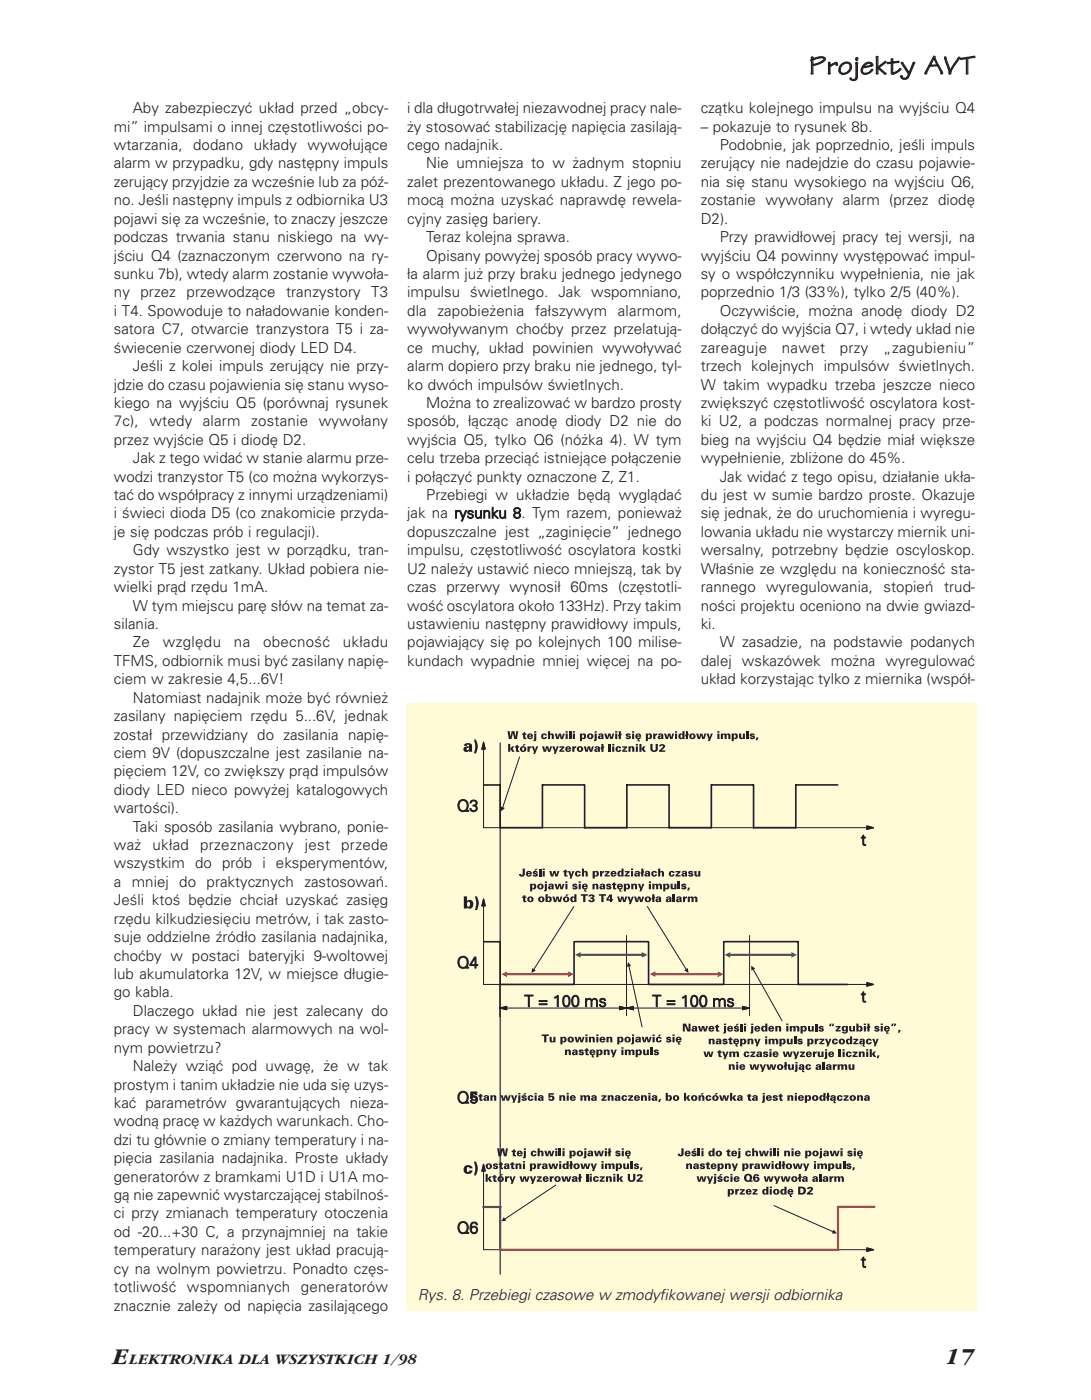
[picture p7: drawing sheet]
<svg xmlns="http://www.w3.org/2000/svg" width="230mm" height="295mm" viewBox="0 0 230 295" stroke-linecap="round" stroke-linejoin="round" font-family="sans-serif">
<defs><g id="words">
<text font-size="5.6" fill="#231f20" x="170.2" y="15.6">Projekty AVT</text>
<g font-size="4.9" fill="#231f20">
<text x="24" y="287.3">E</text>
<text x="199.4" y="287.3">17</text>
</g>
<g font-size="3.2" fill="#231f20">
<text x="28" y="23.9">Aby zabezpieczyć układ przed „obcy−</text>
<text x="85.7" y="23.8">i dla długotrwałej niezawodnej pracy nale−</text>
<text x="147.5" y="23.8">czątku kolejnego impulsu na wyjściu Q4</text>
<text x="24" y="27.7">mi” impulsami o innej częstotliwości po−</text>
<text x="85.7" y="27.7">ży stosować stabilizację napięcia zasilają−</text>
<text x="147.5" y="27.7">– pokazuje to rysunek 8b.</text>
<text x="24" y="31.6">wtarzania, dodano układy wywołujące</text>
<text x="24" y="35.5">alarm w przypadku, gdy następny impuls</text>
<text x="85.7" y="31.6">cego nadajnik.</text>
<text x="89.7" y="35.5">Nie umniejsza to w żadnym stopniu</text>
<text x="147.5" y="35.5">zerujący nie nadejdzie do czasu pojawie−</text>
<text x="151.5" y="31.6">Podobnie, jak poprzednio, jeśli impuls</text>
<text x="24" y="39.4">zerujący przyjdzie za wcześnie lub za póź−</text>
<text x="85.7" y="39.4">zalet prezentowanego układu. Z jego po−</text>
<text x="147.5" y="39.4">nia się stanu wysokiego na wyjściu Q6,</text>
<text x="24" y="43.3">no. Jeśli następny impuls z odbiornika U3</text>
<text x="24" y="47.1">pojawi się za wcześnie, to znaczy jeszcze</text>
<text x="85.7" y="43.2">mocą można uzyskać naprawdę rewela−</text>
<text x="85.7" y="47.1">cyjny zasięg bariery.</text>
<text x="147.5" y="43.2">zostanie wywołany alarm (przez diodę</text>
<text x="147.5" y="47.1">D2).</text>
<text x="24" y="51">podczas trwania stanu niskiego na wy−</text>
<text x="89.7" y="51">Teraz kolejna sprawa.</text>
<text x="151.5" y="51">Przy prawidłowej pracy tej wersji, na</text>
<text x="24" y="54.9">jściu Q4 (zaznaczonym czerwono na ry−</text>
<text x="24" y="58.8">sunku 7b), wtedy alarm zostanie wywoła−</text>
<text x="85.7" y="58.8">ła alarm już przy braku jednego jedynego</text>
<text x="89.7" y="54.9">Opisany powyżej sposób pracy wywo−</text>
<text x="147.5" y="54.9">wyjściu Q4 powinny występować impul−</text>
<text x="147.5" y="58.8">sy o współczynniku wypełnienia, nie jak</text>
<text x="24" y="62.7">ny przez przewodzące tranzystory T3</text>
<text x="85.7" y="62.7">impulsu świetlnego. Jak wspomniano,</text>
<text x="147.5" y="62.6">poprzednio 1/3 (33%), tylko 2/5 (40%).</text>
<text x="24" y="66.5">i T4. Spowoduje to naładowanie konden−</text>
<text x="24" y="70.4">satora C7, otwarcie tranzystora T5 i za−</text>
<text x="85.7" y="66.5">dla</text>
<text x="85.7" y="70.4">wywoływanym choćby przez przelatują−</text>
<text x="92.1" y="66.5">zapobieżenia</text>
<text x="112.6" y="66.5">fałszywym</text>
<text x="130.1" y="66.5">alarmom,</text>
<text x="147.5" y="70.4">dołączyć do wyjścia Q7, i wtedy układ nie</text>
<text x="151.5" y="66.5">Oczywiście, można anodę diody D2</text>
<text x="24" y="74.3">świecenie czerwonej diody LED D4.</text>
<text x="85.7" y="74.3">ce muchy, układ powinien wywoływać</text>
<text x="147.5" y="74.3">zareaguje</text>
<text x="164.6" y="74.3">nawet</text>
<text x="176.8" y="74.3">przy</text>
<text x="185.9" y="74.3">„zagubieniu”</text>
<text x="24" y="82.1">jdzie do czasu pojawienia się stanu wyso−</text>
<text x="28" y="78.2">Jeśli z kolei impuls zerujący nie przy−</text>
<text x="85.7" y="78.2">alarm dopiero przy braku nie jednego, tyl−</text>
<text x="85.7" y="82.1">ko dwóch impulsów świetlnych.</text>
<text x="147.5" y="78.2">trzech kolejnych impulsów świetlnych.</text>
<text x="147.5" y="82.1">W takim wypadku trzeba jeszcze nieco</text>
<text x="24" y="85.9">kiego na wyjściu Q5 (porównaj rysunek</text>
<text x="24" y="89.8">7c),</text>
<text x="31.5" y="89.8">wtedy</text>
<text x="42.7" y="89.8">alarm</text>
<text x="52.9" y="89.8">zostanie</text>
<text x="67.1" y="89.8">wywołany</text>
<text x="85.7" y="89.8">sposób, łącząc anodę diody D2 nie do</text>
<text x="89.7" y="85.9">Można to zrealizować w bardzo prosty</text>
<text x="147.5" y="85.9">zwiększyć częstotliwość oscylatora kost−</text>
<text x="147.5" y="89.8">ki U2, a podczas normalnej pracy prze−</text>
<text x="24" y="93.7">przez wyjście Q5 i diodę D2.</text>
<text x="85.7" y="93.7">wyjścia Q5, tylko Q6 (nóżka 4). W tym</text>
<text x="147.5" y="93.7">bieg na wyjściu Q4 będzie miał większe</text>
<text x="24" y="101.5">wodzi tranzystor T5 (co można wykorzys−</text>
<text x="28" y="97.6">Jak z tego widać w stanie alarmu prze−</text>
<text x="85.7" y="97.6">celu trzeba przeciąć istniejące połączenie</text>
<text x="85.7" y="101.5">i połączyć punkty oznaczone Z, Z1.</text>
<text x="147.5" y="97.6">wypełnienie, zbliżone do 45%.</text>
<text x="151.5" y="101.5">Jak widać z tego opisu, działanie ukła−</text>
<text x="24" y="105.3">tać do współpracy z innymi urządzeniami)</text>
<text x="89.7" y="105.3">Przebiegi w układzie będą wyglądać</text>
<text x="147.5" y="105.3">du jest w sumie bardzo proste. Okazuje</text>
<text x="24" y="109.2">i świeci dioda D5 (co znakomicie przyda−</text>
<text x="24" y="113.1">je się podczas prób i regulacji).</text>
<text x="85.7" y="109.2">jak na rysunku 8. Tym razem, ponieważ</text>
<text x="85.7" y="113.1">dopuszczalne jest „zaginięcie” jednego</text>
<text x="147.5" y="109.2">się jednak, że do uruchomienia i wyregu−</text>
<text x="147.5" y="113.1">lowania układu nie wystarczy miernik uni−</text>
<text x="28" y="117">Gdy wszystko jest w porządku, tran−</text>
<text x="85.7" y="117">impulsu, częstotliwość oscylatora kostki</text>
<text x="147.5" y="117">wersalny, potrzebny będzie oscyloskop.</text>
<text x="24" y="120.9">zystor T5 jest zatkany. Układ pobiera nie−</text>
<text x="24" y="124.7">wielki prąd rzędu 1mA.</text>
<text x="85.7" y="120.9">U2 należy ustawić nieco mniejszą, tak by</text>
<text x="85.7" y="124.7">czas przerwy wynosił 60ms (częstotli−</text>
<text x="147.5" y="120.9">Właśnie ze względu na konieczność sta−</text>
<text x="147.5" y="124.7">rannego wyregulowania, stopień trud−</text>
<text x="28" y="128.6">W tym miejscu parę słów na temat za−</text>
<text x="85.7" y="128.6">wość oscylatora około 133Hz). Przy takim</text>
<text x="147.5" y="128.6">ności projektu oceniono na dwie gwiazd−</text>
<text x="24" y="132.5">silania.</text>
<text x="28" y="136.4">Ze</text>
<text x="34.3" y="136.4">względu</text>
<text x="49.2" y="136.4">na</text>
<text x="55.4" y="136.4">obecność</text>
<text x="72.2" y="136.4">układu</text>
<text x="85.7" y="132.5">ustawieniu następny prawidłowy impuls,</text>
<text x="85.7" y="136.4">pojawiający się po kolejnych 100 milise−</text>
<text x="147.5" y="132.5">ki.</text>
<text x="151.5" y="136.4">W zasadzie, na podstawie podanych</text>
<text x="24" y="140.3">TFMS, odbiornik musi być zasilany napię−</text>
<text x="85.7" y="140.3">kundach wypadnie mniej więcej na po−</text>
<text x="147.5" y="140.3">dalej wskazówek można wyregulować</text>
<text x="24" y="144.1">ciem w zakresie 4,5...6V!</text>
<text x="28" y="148">Natomiast nadajnik może być również</text>
<text x="147.5" y="144.1">układ korzystając tylko z miernika (współ−</text>
<text x="24" y="151.9">zasilany napięciem rzędu 5...6V, jednak</text>
<text x="24" y="155.8">został przewidziany do zasilania napię−</text>
<text x="24" y="159.7">ciem 9V (dopuszczalne jest zasilanie na−</text>
<text x="24" y="163.5">pięciem 12V, co zwiększy prąd impulsów</text>
<text x="24" y="167.4">diody LED nieco powyżej katalogowych</text>
<text x="24" y="171.3">wartości).</text>
<text x="24" y="179.1">waż</text>
<text x="28" y="175.2">Taki sposób zasilania wybrano, ponie−</text>
<text x="32.1" y="179.1">układ</text>
<text x="42.2" y="179.1">przeznaczony</text>
<text x="64.2" y="179.1">jest</text>
<text x="71.8" y="179.1">przede</text>
<text x="24" y="183">wszystkim do prób i eksperymentów,</text>
<text x="24" y="186.8">a mniej do praktycznych zastosowań.</text>
<text x="24" y="190.7">Jeśli ktoś będzie chciał uzyskać zasięg</text>
<text x="24" y="194.6">rzędu kilkudziesięciu metrów, i tak zasto−</text>
<text x="24" y="198.5">suje oddzielne źródło zasilania nadajnika,</text>
<text x="24" y="202.4">choćby w postaci bateryjki 9−woltowej</text>
<text x="24" y="206.2">lub akumulatorka 12V, w miejsce długie−</text>
<text x="24" y="210.1">go kabla.</text>
<text x="28" y="214">Dlaczego układ nie jest zalecany do</text>
<text x="24" y="217.9">pracy w systemach alarmowych na wol−</text>
<text x="24" y="221.8">nym powietrzu?</text>
<text x="28" y="225.6">Należy wziąć pod uwagę, że w tak</text>
<text x="24" y="229.5">prostym i tanim układzie nie uda się uzys−</text>
<text x="24" y="233.4">kać parametrów gwarantujących nieza−</text>
<text x="24" y="237.3">wodną pracę w każdych warunkach. Cho−</text>
<text x="24" y="241.2">dzi tu głównie o zmiany temperatury i na−</text>
<text x="24" y="245">pięcia zasilania nadajnika. Proste układy</text>
<text x="24" y="248.9">generatorów z bramkami U1D i U1A mo−</text>
<text x="24" y="252.8">gą nie zapewnić wystarczającej stabilnoś−</text>
<text x="24" y="256.7">ci przy zmianach temperatury otoczenia</text>
<text x="24" y="260.6">od −20...+30 C, a przynajmniej na takie</text>
<text x="24" y="264.4">temperatury narażony jest układ pracują−</text>
<text x="24" y="268.3">cy na wolnym powietrzu. Ponadto częs−</text>
<text x="24" y="272.2">totliwość</text>
<text x="39.4" y="272.2">wspomnianych</text>
<text x="63.3" y="272.2">generatorów</text>
<text x="88" y="273.9">Rys. 8. Przebiegi czasowe w zmodyfikowanej wersji odbiornika</text>
<text x="24" y="276.1">znacznie zależy od napięcia zasilającego</text>
<text x="27.3" y="287.3">LEKTRONIKA DLA WSZYSTKICH 1/98</text>
</g>
</g></defs>
<path d="M85.6 148h120v128.1h-120z" fill-rule="evenodd" fill="#fffbd6"/>
<path d="M105.3 156.6v111.7" fill="none" stroke="#2e3092" stroke-width=".3"/>
<path d="M101.4 157.8h.7l-.3-1.5-.4 1.5M101.8 156.3v18.1h82.1M182.5 174l1.4 .4-1.4 .3z" fill="none" stroke="#231f20" stroke-width=".21"/>
<g fill="#231f20" stroke="#231f20" stroke-width=".21">
<path d="M101.8 156.3l.3 1.5h-.7z" fill-rule="evenodd"/>
<path d="M182.5 174l1.4 .4-1.4 .3z" fill-rule="evenodd"/>
</g>
<path d="M101.8 165.4h3.5v9h8.8M123 165.3l-8.8 .1v9M123.1 165.4v9h8.8M140.8 165.3l-8.8 .1v9M140.8 165.4v9h8.9M158.6 165.3l-8.9 .1v9M158.6 165.4v9h8.8M176.3 165.3l-8.8 .1v9" fill="none" stroke="#231f20" stroke-width=".34"/>
<g fill="#231f20">
<path d="M96.8 168.7a1.33 1.33 0 0 0-.3 1.7 1.33 1.33 0 0 0 1.6 .5h.6v-.2l-.6 .1a1.28 1.28 0 0 0 .4-1.6 1.28 1.28 0 0 0-1.4-.7zM96.8 169a.85 .85 0 0 1 1.1-.3 .85 .85 0 0 1 .4 1 .88 .88 0 0 1-.8 1.1 .88 .88 0 0 1-.9-1.1z" fill-rule="evenodd"/>
<path d="M99.2 168.7a.66 .66 0 0 1 1 0 .66 .66 0 0 1-.2 1 .66 .66 0 0 1 .5 .8 .66 .66 0 0 1-.8 .5 .7 .7 0 0 1-.8-.7h.2a.54 .54 0 0 0 .7 .5 .54 .54 0 0 0 .4-.8l-.6-.2v-.2l.6-.2a.45 .45 0 0 0-.1-.5 .45 .45 0 0 0-.4-.2l-.3 .1-.2 .4h-.3z" fill-rule="evenodd"/>
</g>
<path d="M96.8 168.7a1.24 1.24 0 0 1 1.7 .4 1.24 1.24 0 0 1-.4 1.7l.6-.1v.2h-.6a1.33 1.33 0 0 1-1.6-.5 1.33 1.33 0 0 1 .3-1.7zM96.8 169a.85 .85 0 0 1 1.1-.3 .85 .85 0 0 1 .4 1 .88 .88 0 0 1-.8 1.1 .88 .88 0 0 1-.9-1.1zM99.2 168.7a.66 .66 0 0 1 1 0 .66 .66 0 0 1-.2 1 .66 .66 0 0 1 .5 .8 .66 .66 0 0 1-.8 .5 .7 .7 0 0 1-.8-.7h.2a.54 .54 0 0 0 .7 .5 .54 .54 0 0 0 .4-.8l-.6-.2v-.2l.6-.2a.45 .45 0 0 0-.1-.5 .45 .45 0 0 0-.4-.2l-.3 .1-.2 .4h-.3z" fill="none" stroke="#231f20" stroke-width=".21"/>
<path d="M181.6 176l.2-.1v.5h.4v.1h-.4v1.2l.1 .2h.3v.2l-.5-.2-.1-1.4h-.3v-.1h.3z" fill-rule="evenodd" fill="#231f20"/>
<path d="M109.4 159.5l-3.6 10.6M181.6 176l.2-.1v.5h.4v.1h-.4v1.2l.1 .2h.3v.2l-.5-.2-.1-1.4h-.3v-.1h.3z" fill="none" stroke="#231f20" stroke-width=".21"/>
<g fill="#231f20">
<path d="M105.4 169.9l.9 .3-.8 .7z"/>
<path d="M106.8 154h.5l.1 1.2 .3-1.2h.6l.2 1.2 .2-1.2h.4l-.3 1.7h-.5l-.3-1.2-.3 1.2h-.6z" fill-rule="evenodd"/>
<path d="M109.9 154.5l.7-.3v.3h.2v.3h-.2v.6h.2v.3a.5 .5 0 0 1-.7-.4v-.5h-.2z" fill-rule="evenodd"/>
<path d="M111.4 154.8h.3l.1 .2h-.4zM111.1 154.7a.64 .64 0 0 0 .1 1 .64 .64 0 0 0 1-.4h-.4l-.2 .2-.2-.3h.8a.63 .63 0 0 0-.3-.7 .63 .63 0 0 0-.8 .2z" fill-rule="evenodd"/>
<path d="M112.5 154.5v1.2l-.2 .4h.2l.4-.2v-1.4zM112.4 154l.1 .3h.4v-.3z" fill-rule="evenodd"/>
<path d="M114.1 154.7a.65 .65 0 0 1 1 .2h-.4l-.1-.1a.31 .31 0 0 0-.2 .3 .31 .31 0 0 0 .2 .3l.1-.2h.4a.62 .62 0 0 1-.9 .4 .62 .62 0 0 1-.1-.9z" fill-rule="evenodd"/>
<path d="M115.4 154h.4v.7a.45 .45 0 0 1 .5-.2 .45 .45 0 0 1 .3 .4v.8h-.4v-.7l-.2-.2-.2 .2v.7h-.4z" fill-rule="evenodd"/>
<path d="M116.8 154.5h.4l.2 .9 .2-.9h.5l.2 .8 .2-.8h.4l-.4 1.2h-.5l-.2-.8-.2 .8h-.5z" fill-rule="evenodd"/>
<path d="M119.1 154v.3h.4v-.3zM119.1 154.5v1.2h.4v-1.2z" fill-rule="evenodd"/>
<path d="M119.8 154h.5v1.7h-.5z" fill-rule="evenodd"/>
<path d="M120.6 154v.3h.4v-.3zM120.6 154.5v1.2h.4v-1.2z" fill-rule="evenodd"/>
<path d="M122.1 154.5v1.6h.4v-.6a.5 .5 0 0 0 .6 .2 .5 .5 0 0 0 .3-.6l-.1-.3a.46 .46 0 0 0-.8-.1v-.2zM122.6 154.8a.3 .3 0 0 1 .3 .3 .3 .3 0 0 1-.3 .3z" fill-rule="evenodd"/>
<path d="M124.1 154.8a.32 .32 0 0 1 .4 .3 .32 .32 0 0 1-.4 .3zM123.6 155.1a.66 .66 0 0 0 1.3 0 .66 .66 0 0 0-1.3 0z" fill-rule="evenodd"/>
<path d="M125.2 154.5v1.2l-.2 .4h.2l.4-.2v-1.4zM125.2 154v.3h.4v-.3z" fill-rule="evenodd"/>
<path d="M126 154.7l-.1 .2 .7-.1v.1l-.4 .1-.4 .3 .2 .4h.3l.3-.2v.2h.5l-.1-.9a.62 .62 0 0 0-1-.1zM126.3 155.2l.3-.1v.3h-.3z" fill-rule="evenodd"/>
<path d="M127.2 154.5h.4l.2 .9 .2-.9h.5l.2 .8 .2-.8h.4l-.4 1.2h-.4l-.2-.8-.3 .8h-.4z" fill-rule="evenodd"/>
<path d="M129.5 154v.3h.4v-.3zM129.5 154.5v1.2h.4v-1.2z" fill-rule="evenodd"/>
<path d="M130.3 154h.4v.6l.1-.1-.1 1.2h-.4v-.6h-.2z" fill-rule="evenodd"/>
<path d="M131.8 154.7a.62 .62 0 0 1 1 .2l-.6-.2-.1 .2 .6 .2 .1 .2a.58 .58 0 0 1-.5 .4 .58 .58 0 0 1-.6-.4h.4l.2 .2 .1-.1-.6-.3z" fill-rule="evenodd"/>
<path d="M133.1 154v.3h.4v-.3zM133.1 154.5v1.2h.4v-1.2z" fill-rule="evenodd"/>
<path d="M134.2 154.8h.3l.1 .2h-.4zM133.9 154.7l-.1 .1a.61 .61 0 0 0 .5 .9v.4l.4 .1v-.3l-.2-.1 .5-.5h-.4l-.2 .2-.3-.3h.9a.63 .63 0 0 0-.4-.7 .63 .63 0 0 0-.7 .2z" fill-rule="evenodd"/>
<path d="M135.9 154.5v1.6h.5v-.6a.5 .5 0 0 0 .6 .2 .5 .5 0 0 0 .2-.6v-.3a.46 .46 0 0 0-.8-.1v-.2zM136.5 154.8a.3 .3 0 0 1 .3 .3 .3 .3 0 0 1-.3 .3z" fill-rule="evenodd"/>
<path d="M137.5 154.5h.4v.2l.4-.2v.4l-.3 .1-.1 .7h-.4z" fill-rule="evenodd"/>
<path d="M138.6 154.7l-.1 .2 .7-.1v.1l-.4 .1-.4 .3 .2 .4h.3l.3-.2v.2h.5l-.1-.9a.62 .62 0 0 0-1-.1zM138.9 155.2l.3-.1-.1 .3h-.2z" fill-rule="evenodd"/>
<path d="M139.8 154.5h.4l.2 .9 .2-.9h.5l.2 .8 .2-.8h.4l-.4 1.2h-.4l-.3-.8-.2 .8h-.5z" fill-rule="evenodd"/>
<path d="M142.1 154v.3h.4v-.3zM142.1 154.5v1.2h.4v-1.2z" fill-rule="evenodd"/>
<path d="M143.1 154.6a.62 .62 0 0 0-.3 .7 .62 .62 0 0 0 .7 .4l.2-.2v.2h.4v-1.7h-.4v.7zM143.3 154.8a.31 .31 0 0 1 .4 .3 .31 .31 0 0 1-.4 .3z" fill-rule="evenodd"/>
<path d="M144.4 154h.4v.6l.2-.1-.2 1.2h-.4v-.6h-.2z" fill-rule="evenodd"/>
<path d="M145.6 154.8a.32 .32 0 0 1 .4 .3 .32 .32 0 0 1-.4 .3zM145.1 155.1a.66 .66 0 0 0 1.3 0 .66 .66 0 0 0-1.3 0z" fill-rule="evenodd"/>
<path d="M146.5 154.5h.5l.2 .9 .2-.9h.5l.2 .8 .2-.8h.4l-.4 1.2h-.5l-.2-.8-.2 .8h-.5z" fill-rule="evenodd"/>
<path d="M148.7 154.5h.5l.2 .8 .2-.8h.4l-.6 1.6h-.4l.2-.4z" fill-rule="evenodd"/>
<path d="M151 154v.3h.4v-.3zM151 154.5v1.2h.4v-1.2z" fill-rule="evenodd"/>
<path d="M151.7 154.5h.5v.2l.4-.2 .3 .2 .1-.1a.45 .45 0 0 1 .5-.1 .45 .45 0 0 1 .3 .4v.8h-.5v-.7l-.2-.2-.1 .2v.7h-.5v-.7l-.1-.2-.2 .2v.7h-.5z" fill-rule="evenodd"/>
<path d="M154 154.5v1.6h.5v-.6a.5 .5 0 0 0 .6 .2 .5 .5 0 0 0 .2-.6v-.3a.46 .46 0 0 0-.8-.1v-.2zM154.5 154.8a.3 .3 0 0 1 .4 .3 .3 .3 0 0 1-.4 .3z" fill-rule="evenodd"/>
<path d="M155.6 154.5h.4v.7l.2 .2 .2-.2v-.7h.4v1.2h-.4v-.1a.45 .45 0 0 1-.5 .1 .45 .45 0 0 1-.3-.4z" fill-rule="evenodd"/>
<path d="M157.1 154h.5v1.7h-.5z" fill-rule="evenodd"/>
<path d="M157.9 154.7a.62 .62 0 0 1 1 .2l-.6-.2-.1 .2 .6 .2 .1 .2a.58 .58 0 0 1-.5 .4 .58 .58 0 0 1-.6-.4h.4l.2 .2 .1-.1-.6-.3z" fill-rule="evenodd"/>
<path d="M159.2 155.3h.5l-.3 .7h-.3z" fill-rule="evenodd"/>
<path d="M107.8 157.2l-.4 .5 .4 .7h.5l-.4-.7 .4-.5zM107 156.7v1.7h.4v-1.7z" fill-rule="evenodd"/>
<path d="M108.4 157.2l.6-.3v.3h.3v.3h-.3l.1 .6h.2v.3a.5 .5 0 0 1-.7-.4v-.5h-.2z" fill-rule="evenodd"/>
<path d="M110 157.5a.32 .32 0 0 1 .4 .3 .32 .32 0 0 1-.4 .3zM109.5 157.8a.66 .66 0 0 0 1.3 0 .66 .66 0 0 0-1.3 0zM110.2 156.8l-.2 .3h.3l.4-.3z" fill-rule="evenodd"/>
<path d="M111 157.2h.5v.2l.4-.2v.4l-.4 .1v.7h-.5z" fill-rule="evenodd"/>
<path d="M111.9 157.2h.5l.2 .8 .3-.8h.4l-.7 1.6h-.4l.2-.4z" fill-rule="evenodd"/>
<path d="M114.1 157.2h.4l.2 .8 .2-.8h.5l.2 .8 .2-.8h.4l-.4 1.2h-.4l-.2-.8-.3 .8h-.4z" fill-rule="evenodd"/>
<path d="M116.3 157.2h.4l.2 .8 .3-.8h.4l-.6 1.6h-.4l.1-.4z" fill-rule="evenodd"/>
<path d="M117.8 157.2h1v.3l-.6 .6h.6v.3h-1.1v-.3l.6-.6h-.5z" fill-rule="evenodd"/>
<path d="M119.5 157.5h.2l.1 .2h-.4zM119.2 157.3a.64 .64 0 0 0 .1 1.1 .64 .64 0 0 0 .9-.4h-.4l-.2 .2-.2-.3h.8a.63 .63 0 0 0-.3-.7 .63 .63 0 0 0-.7 .1z" fill-rule="evenodd"/>
<path d="M120.5 157.2h.4v.2l.4-.2v.4l-.4 .1v.7h-.4z" fill-rule="evenodd"/>
<path d="M122 157.5a.32 .32 0 0 1 .3 .3 .32 .32 0 0 1-.3 .3zM121.4 157.8a.66 .66 0 0 0 1.3 0 .66 .66 0 0 0-1.3 0z" fill-rule="evenodd"/>
<path d="M122.9 157.2h.4l.2 .8 .2-.8h.5l.2 .8 .2-.8h.4l-.4 1.2h-.4l-.3-.8-.2 .8h-.5z" fill-rule="evenodd"/>
<path d="M125.2 157.3v.3l.6-.2 .1 .2-.5 .1-.3 .3 .2 .4h.2l.4-.2v.2h.4v-.9a.62 .62 0 0 0-1.1-.2zM125.6 157.9l.3-.1-.1 .3h-.2z" fill-rule="evenodd"/>
<path d="M126.6 156.7h.4v.6l.2-.1-.2 1.2h-.4v-.6h-.2z" fill-rule="evenodd"/>
<path d="M128.1 156.7h.4v1.7h-.4z" fill-rule="evenodd"/>
<path d="M128.9 156.7v.3h.4v-.3zM128.9 157.2v1.2h.4v-1.2z" fill-rule="evenodd"/>
<path d="M129.7 157.4a.65 .65 0 0 1 1.1 .2h-.5v-.1a.31 .31 0 0 0-.3 .3 .31 .31 0 0 0 .3 .3l.1-.2h.4a.62 .62 0 0 1-.9 .4 .62 .62 0 0 1-.2-.9z" fill-rule="evenodd"/>
<path d="M131 157.2h1v.3l-.6 .6h.6v.3h-1v-.3l.6-.6h-.6z" fill-rule="evenodd"/>
<path d="M132.3 157.2h.4v.2a.45 .45 0 0 1 .5-.2 .45 .45 0 0 1 .3 .4v.8h-.4v-.7l-.2-.2-.2 .2v.7h-.4z" fill-rule="evenodd"/>
<path d="M133.8 156.7v.3h.5v-.3zM133.8 157.2v1.2h.5v-1.2z" fill-rule="evenodd"/>
<path d="M135.4 157.2l-.4 .5 .4 .7h.6l-.5-.7 .4-.5zM134.6 156.7v1.7h.4v-1.7z" fill-rule="evenodd"/>
<path d="M136.9 156.7h.5v1.2l.3 .2 .3-.2v-1.2h.5v1a.8 .8 0 0 1-.8 .7 .8 .8 0 0 1-.8-.6z" fill-rule="evenodd"/>
<path d="M138.9 156.9a.74 .74 0 0 1 1.1 .3l-.7 .9h.7v.3h-1.3v-.3l.9-.9-.2-.1-.2 .1h-.4z" fill-rule="evenodd"/>
<path d="M96.8 230.1a1.33 1.33 0 0 0-.3 1.7 1.33 1.33 0 0 0 1.6 .6h.6v-.2h-.6a1.28 1.28 0 0 0 .4-1.5 1.28 1.28 0 0 0-1.4-.7zM96.8 230.4a.85 .85 0 0 1 1.1-.2 .85 .85 0 0 1 .4 1 .88 .88 0 0 1-.8 1 .88 .88 0 0 1-.9-1.1z" fill-rule="evenodd"/>
<path d="M99.1 230h1.3v.2h-1.1v.9a.76 .76 0 0 1 1.1 .2 .76 .76 0 0 1-.4 1.1 .76 .76 0 0 1-1-.6h.3v.2a.56 .56 0 0 0 .8 .1 .56 .56 0 0 0 .1-.8 .56 .56 0 0 0-.8-.1l-.1 .2h-.2z" fill-rule="evenodd"/>
</g>
<path d="M96.8 230.1a1.24 1.24 0 0 1 1.7 .4 1.24 1.24 0 0 1-.4 1.7h.6v.2h-.6a1.33 1.33 0 0 1-1.6-.6 1.33 1.33 0 0 1 .3-1.7zM96.8 230.4a.85 .85 0 0 1 1.1-.2 .85 .85 0 0 1 .4 1 .88 .88 0 0 1-.8 1 .88 .88 0 0 1-.9-1.1zM99.1 230h1.3v.2h-1.1v.9a.76 .76 0 0 1 1.1 .2 .76 .76 0 0 1-.4 1.1 .76 .76 0 0 1-1-.6h.3v.2a.56 .56 0 0 0 .8 .1 .56 .56 0 0 0 .1-.8 .56 .56 0 0 0-.8-.1l-.1 .2h-.2z" fill="none" stroke="#231f20" stroke-width=".21"/>
<g fill="#231f20">
<path d="M99.3 230.3a.67 .67 0 0 1 .8-.2 .67 .67 0 0 1 .4 .6l-.8-.1v.2l.2 .1a.55 .55 0 0 1 .7 .5 .55 .55 0 0 1-.8 .5 .59 .59 0 0 1-.7-.5h.5l.2 .2 .3-.2-.9-.4-.1-.3z" fill-rule="evenodd"/>
<path d="M100.7 230.7l.7-.3v.3h.2v.3h-.3l.1 .6h.2v.3a.5 .5 0 0 1-.7-.4v-.5h-.2z" fill-rule="evenodd"/>
<path d="M101.9 230.9l-.1 .2 .7-.1v.1l-.4 .1-.3 .3 .1 .4h.3l.3-.2v.2h.5l-.1-.9a.62 .62 0 0 0-1-.1zM102.2 231.4l.3-.1v.3h-.3z" fill-rule="evenodd"/>
<path d="M103.2 230.7h.5v.2a.45 .45 0 0 1 .4-.2 .45 .45 0 0 1 .4 .4v.8h-.5v-.7l-.2-.2-.1 .2v.7h-.5z" fill-rule="evenodd"/>
<path d="M105.4 230.7h.4l.2 .9 .2-.9h.5l.2 .8 .2-.8h.4l-.4 1.2h-.4l-.2-.8-.3 .8h-.4z" fill-rule="evenodd"/>
<path d="M107.6 230.7h.4l.2 .8 .3-.8h.4l-.6 1.6h-.4l.1-.4z" fill-rule="evenodd"/>
<path d="M109.1 230.7v1.2l-.2 .4h.2l.4-.2v-1.4zM109.1 230.2v.3h.4v-.3z" fill-rule="evenodd"/>
<path d="M109.8 230.9l.1 .4 .6 .3-.2 .1-.1-.2h-.4a.58 .58 0 0 0 .5 .4 .58 .58 0 0 0 .6-.4l-.1-.2-.6-.2 .1-.2 .6 .2-.1-.2a.69 .69 0 0 0-1 0zM110.4 230.3l-.2 .3h.2l.5-.3z" fill-rule="evenodd"/>
<path d="M111.2 230.9a.65 .65 0 0 1 1.1 .2h-.4l-.1-.1a.31 .31 0 0 0-.3 .3 .31 .31 0 0 0 .3 .3l.1-.2h.4a.62 .62 0 0 1-.9 .4 .62 .62 0 0 1-.2-.9z" fill-rule="evenodd"/>
<path d="M112.5 230.2v.3h.5v-.3zM112.5 230.7v1.2h.5v-1.2z" fill-rule="evenodd"/>
<path d="M113.4 230.9l-.1 .2 .7-.1v.1l-.5 .1-.3 .3 .2 .4h.2l.4-.2v.2h.4v-.9a.62 .62 0 0 0-1-.1zM113.7 231.4l.3-.1-.1 .3h-.2z" fill-rule="evenodd"/>
<path d="M115.5 230.3h1.1v.3h-.7l-.1 .4a.55 .55 0 0 1 .9 .3 .55 .55 0 0 1-.6 .6 .56 .56 0 0 1-.7-.5h.4l.2 .2 .3-.3-.2-.2-.7 .1z" fill-rule="evenodd"/>
<path d="M117.7 230.7h.5v.2a.45 .45 0 0 1 .5-.2 .45 .45 0 0 1 .3 .4v.8h-.5v-.7l-.1-.2-.2 .2v.7h-.5z" fill-rule="evenodd"/>
<path d="M119.3 230.2v.3h.4v-.3zM119.3 230.7v1.2h.4v-1.2z" fill-rule="evenodd"/>
<path d="M120.4 231h.3l.1 .2h-.4zM120.1 230.9a.64 .64 0 0 0 .1 1 .64 .64 0 0 0 1-.4h-.4l-.2 .2-.2-.3h.8a.63 .63 0 0 0-.3-.7 .63 .63 0 0 0-.8 .2z" fill-rule="evenodd"/>
<path d="M122.2 230.7h.4v.2l.4-.2 .4 .2v-.1a.45 .45 0 0 1 .5-.1 .45 .45 0 0 1 .3 .4v.8h-.4v-.7l-.2-.2-.2 .2v.7h-.4v-.7l-.2-.2-.2 .2v.7h-.4z" fill-rule="evenodd"/>
<path d="M124.6 230.9l-.1 .2 .7-.1v.1l-.5 .1-.3 .3 .2 .4h.2l.4-.2v.2h.4v-.9a.62 .62 0 0 0-1-.1zM124.9 231.4l.3-.1-.1 .3h-.2z" fill-rule="evenodd"/>
<path d="M126.6 230.7h1v.3l-.6 .6h.7v.3h-1.1v-.3l.6-.6h-.6z" fill-rule="evenodd"/>
<path d="M127.9 230.7h.5v.2a.45 .45 0 0 1 .4-.2 .45 .45 0 0 1 .4 .4v.8h-.5v-.7l-.2-.2-.1 .2v.7h-.5z" fill-rule="evenodd"/>
<path d="M129.5 230.9v.2l.6-.1 .1 .1-.5 .1-.3 .3 .2 .4h.2l.4-.2v.2h.4v-.9a.62 .62 0 0 0-1.1-.1zM129.9 231.4l.3-.1-.1 .3h-.2z" fill-rule="evenodd"/>
<path d="M131 230.9a.65 .65 0 0 1 1 .2h-.4l-.1-.1a.31 .31 0 0 0-.2 .3 .31 .31 0 0 0 .2 .3l.1-.2h.4a.62 .62 0 0 1-.9 .4 .62 .62 0 0 1-.1-.9z" fill-rule="evenodd"/>
<path d="M132.2 230.7h1.1v.3l-.6 .6h.6v.3h-1.1v-.3l.6-.6h-.6z" fill-rule="evenodd"/>
<path d="M133.9 231h.3l.1 .2h-.4zM133.6 230.9a.64 .64 0 0 0 .1 1 .64 .64 0 0 0 1-.4h-.4l-.2 .2-.2-.3h.8a.63 .63 0 0 0-.3-.7 .63 .63 0 0 0-.8 .2z" fill-rule="evenodd"/>
<path d="M134.9 230.7h.5v.2a.45 .45 0 0 1 .5-.2 .45 .45 0 0 1 .3 .4v.8h-.5v-.7l-.1-.2-.2 .2v.7h-.5z" fill-rule="evenodd"/>
<path d="M136.5 230.2v.3h.4v-.3zM136.5 230.7v1.2h.4v-1.2z" fill-rule="evenodd"/>
<path d="M137.3 230.9l-.1 .2 .7-.1v.1l-.4 .1-.3 .3 .1 .4h.3l.3-.2v.2h.5l-.1-.9a.62 .62 0 0 0-1-.1zM137.7 231.4l.2-.1v.3h-.3z" fill-rule="evenodd"/>
<path d="M138.7 231.5h.5l-.3 .7h-.3z" fill-rule="evenodd"/>
<path d="M140.1 230.2v1.7h.5v-.2l.2 .2a.57 .57 0 0 0 .6-.7 .57 .57 0 0 0-.8-.3v-.7zM140.7 231a.34 .34 0 0 1 .3 .3 .34 .34 0 0 1-.2 .4l-.2-.2z" fill-rule="evenodd"/>
<path d="M142.2 231a.32 .32 0 0 1 .3 .3 .32 .32 0 0 1-.3 .3zM141.6 231.3a.66 .66 0 0 0 1.3 0 .66 .66 0 0 0-1.3 0z" fill-rule="evenodd"/>
<path d="M144.8 230.7l-.4 .5 .4 .7h.6l-.5-.7 .4-.5zM144 230.2v1.7h.4v-1.7z" fill-rule="evenodd"/>
<path d="M146 231a.32 .32 0 0 1 .4 .3 .32 .32 0 0 1-.4 .3zM145.5 231.3a.66 .66 0 0 0 1.3 0 .66 .66 0 0 0-1.3 0z" fill-rule="evenodd"/>
<path d="M147 230.7v1.2h.5v-.7l.2-.2 .1 .2v.7h.5v-.8a.44 .44 0 0 0-.3-.4 .44 .44 0 0 0-.5 .2v-.2zM147.7 230.3l-.2 .3h.3l.4-.3z" fill-rule="evenodd"/>
<path d="M148.7 230.9a.65 .65 0 0 1 1 .2h-.4v-.1a.31 .31 0 0 0-.3 .3 .31 .31 0 0 0 .3 .3v-.2h.4a.62 .62 0 0 1-.9 .4 .62 .62 0 0 1-.1-.9z" fill-rule="evenodd"/>
<path d="M150.5 231a.32 .32 0 0 1 .3 .3 .32 .32 0 0 1-.3 .3zM149.9 231.3a.66 .66 0 0 0 1.3 0 .66 .66 0 0 0-1.3 0zM150.7 230.3l-.2 .3h.2l.5-.3z" fill-rule="evenodd"/>
<path d="M151.4 230.7h.4l.2 .9 .2-.9h.5l.2 .8 .2-.8h.4l-.4 1.2h-.4l-.3-.8-.2 .8h-.5z" fill-rule="evenodd"/>
<path d="M154.5 230.7l-.4 .5 .4 .7h.5l-.4-.7 .4-.5zM153.7 230.2v1.7h.4v-1.7z" fill-rule="evenodd"/>
<path d="M155.3 230.9l-.1 .2 .7-.1v.1l-.4 .1-.4 .3 .2 .4h.3l.3-.2v.2h.4v-.9a.62 .62 0 0 0-1-.1zM155.6 231.4l.3-.1-.1 .3h-.2z" fill-rule="evenodd"/>
<path d="M157.2 230.7l.7-.3v.3h.3v.3h-.3v.6h.3v.3a.5 .5 0 0 1-.7-.4v-.5h-.3z" fill-rule="evenodd"/>
<path d="M158.5 230.9l-.1 .2 .7-.1v.1l-.5 .1-.3 .3 .2 .4h.2l.4-.2v.2h.4v-.9a.62 .62 0 0 0-1-.1zM158.8 231.4l.3-.1-.1 .3h-.2z" fill-rule="evenodd"/>
<path d="M160.6 230.7v1.2l-.2 .4h.2l.4-.2v-1.4zM160.6 230.2v.3h.4v-.3z" fill-rule="evenodd"/>
<path d="M161.7 231h.3l.1 .2h-.4zM161.4 230.9a.64 .64 0 0 0 .1 1 .64 .64 0 0 0 1-.4h-.4l-.3 .2-.2-.3h.9a.63 .63 0 0 0-.4-.7 .63 .63 0 0 0-.7 .2z" fill-rule="evenodd"/>
<path d="M162.7 230.9a.62 .62 0 0 1 1 .2l-.5-.2-.1 .2 .6 .2 .1 .2a.58 .58 0 0 1-.6 .4 .58 .58 0 0 1-.6-.4h.5l.1 .2 .1-.1-.6-.3z" fill-rule="evenodd"/>
<path d="M163.9 230.7l.6-.3v.3h.3v.3h-.3v.6h.3v.3a.5 .5 0 0 1-.7-.4v-.5h-.2z" fill-rule="evenodd"/>
<path d="M165.8 230.7h.4v.2a.45 .45 0 0 1 .5-.2 .45 .45 0 0 1 .3 .4v.8h-.4v-.7l-.2-.2-.2 .2v.7h-.4z" fill-rule="evenodd"/>
<path d="M167.3 230.2v.3h.4v-.3zM167.3 230.7v1.2h.4v-1.2z" fill-rule="evenodd"/>
<path d="M168.5 231h.2l.1 .2h-.4zM168.2 230.9a.64 .64 0 0 0 .1 1 .64 .64 0 0 0 .9-.4h-.4l-.2 .2-.2-.3h.8a.63 .63 0 0 0-.3-.7 .63 .63 0 0 0-.7 .2z" fill-rule="evenodd"/>
<path d="M169.4 230.7v1.6h.5v-.6a.5 .5 0 0 0 .6 .2 .5 .5 0 0 0 .2-.6v-.3a.46 .46 0 0 0-.8-.1v-.2zM169.9 231a.3 .3 0 0 1 .4 .3 .3 .3 0 0 1-.4 .3z" fill-rule="evenodd"/>
<path d="M171.5 231a.32 .32 0 0 1 .3 .3 .32 .32 0 0 1-.3 .3zM170.9 231.3a.66 .66 0 0 0 1.3 0 .66 .66 0 0 0-1.3 0z" fill-rule="evenodd"/>
<path d="M172.7 230.8a.62 .62 0 0 0-.2 .7 .62 .62 0 0 0 .6 .4l.2-.2v.2h.5v-1.7h-.5v.7zM173 231a.31 .31 0 0 1 .3 .3 .31 .31 0 0 1-.3 .3z" fill-rule="evenodd"/>
<path d="M174.1 230.2h.4v.6l.2-.1-.2 1.2h-.4v-.6h-.2z" fill-rule="evenodd"/>
<path d="M174.9 230.9l-.1 .2h.4l.2-.2 .1 .2-.7 .2v.4l.4 .2 .3-.2-.1 .5 .4 .2h.1v-.3h-.2l.2-.2v-.9a.62 .62 0 0 0-1-.1zM175.2 231.4l.3-.1-.1 .3h-.2z" fill-rule="evenodd"/>
<path d="M176.3 230.9a.65 .65 0 0 1 1.1 .2h-.5v-.1a.31 .31 0 0 0-.3 .3 .31 .31 0 0 0 .3 .3v-.2h.5a.62 .62 0 0 1-.9 .4 .62 .62 0 0 1-.2-.9z" fill-rule="evenodd"/>
<path d="M177.6 230.7h1v.3l-.6 .6h.6v.3h-1v-.3l.6-.6h-.6z" fill-rule="evenodd"/>
<path d="M179.4 231a.32 .32 0 0 1 .3 .3 .32 .32 0 0 1-.3 .3zM178.8 231.3a.66 .66 0 0 0 1.3 0 .66 .66 0 0 0-1.3 0z" fill-rule="evenodd"/>
<path d="M180.4 230.7h.5v.2a.45 .45 0 0 1 .4-.2 .45 .45 0 0 1 .3 .4l.1 .8h-.5v-.7l-.2-.2-.1 .2v.7h-.5z" fill-rule="evenodd"/>
<path d="M182 230.9v.2l.6-.1 .1 .1-.5 .1-.3 .3 .2 .4h.2l.4-.2v.2h.4v-.9a.62 .62 0 0 0-1.1-.1zM182.4 231.4l.3-.1-.1 .3h-.3z" fill-rule="evenodd"/>
</g>
<path d="M101.4 246.7h.7l-.3-1.5-.4 1.5M101.8 245.2v18.1h82.1M182.5 262.9l1.4 .4-1.4 .3z" fill="none" stroke="#231f20" stroke-width=".21"/>
<g fill="#231f20" stroke="#231f20" stroke-width=".21">
<path d="M101.8 245.2l.3 1.5h-.7z" fill-rule="evenodd"/>
<path d="M182.5 262.9l1.4 .4-1.4 .3z" fill-rule="evenodd"/>
</g>
<path d="M101.8 254.3h3.5v9" fill="none" stroke="#00a54f" stroke-width=".46"/>
<path d="M176.4 254.3v9M176.6 254.2h7.4M105.3 263.3h71" fill="none" stroke="#ee1d23" stroke-width=".46"/>
<g fill="#231f20">
<path d="M96.8 257.6a1.33 1.33 0 0 0-.3 1.7 1.33 1.33 0 0 0 1.6 .5h.6v-.2l-.6 .1a1.28 1.28 0 0 0 .4-1.6 1.28 1.28 0 0 0-1.4-.7zM96.8 257.9a.85 .85 0 0 1 1.1-.3 .85 .85 0 0 1 .4 1 .88 .88 0 0 1-.8 1.1 .88 .88 0 0 1-.9-1.1z" fill-rule="evenodd"/>
<path d="M99.3 257.6a1.72 1.72 0 0 0 .1 2.2 .76 .76 0 0 0 1-.2 .76 .76 0 0 0-.2-1.1 .76 .76 0 0 0-1 .2l.2-.8a.5 .5 0 0 1 .5-.3 .5 .5 0 0 1 .4 .4h.2a.73 .73 0 0 0-1.2-.4zM99.2 259.1a.57 .57 0 0 1 1.1 0 .57 .57 0 0 1-1.1 0z" fill-rule="evenodd"/>
</g>
<g fill="none" stroke="#231f20" stroke-width=".21">
<path d="M96.8 257.6a1.24 1.24 0 0 1 1.7 .4 1.24 1.24 0 0 1-.4 1.7l.6-.1v.2h-.6a1.33 1.33 0 0 1-1.6-.5 1.33 1.33 0 0 1 .3-1.7zM96.8 257.9a.85 .85 0 0 1 1.1-.3 .85 .85 0 0 1 .4 1 .88 .88 0 0 1-.8 1.1 .88 .88 0 0 1-.9-1.1zM99.3 257.6a.73 .73 0 0 1 1.2 .4h-.2a.49 .49 0 0 0-.4-.4 .49 .49 0 0 0-.5 .3l-.2 .8a.76 .76 0 0 1 1.1-.1 .76 .76 0 0 1 0 1.1 .76 .76 0 0 1-1.1-.1 1.95 1.95 0 0 1 .1-2z"/>
<circle cx="99.7" cy="259.1" r=".57"/>
</g>
<path d="M181.6 264.9l.2-.1v.5h.4v.1h-.4v1.2l.1 .2h.3v.2l-.5-.2-.1-1.4h-.3v-.1h.3z" fill-rule="evenodd" fill="#231f20"/>
<path d="M117 249.7l-10.7 7.1M181.6 264.9l.2-.1v.5h.4v.1h-.4v1.2l.1 .2h.3v.2l-.5-.2-.1-1.4h-.3v-.1h.3z" fill="none" stroke="#231f20" stroke-width=".21"/>
<path d="M106.1 256.4l.5 .8-1.1 .1z" fill="#231f20"/>
<path d="M162.9 254l12.4 5.5" fill="none" stroke="#231f20" stroke-width=".21"/>
<g fill="#231f20">
<path d="M175.5 259l.7 .8-1.1 .1z"/>
<path d="M104.6 241.9h.5l.2 1.2 .2-1.2h.6l.2 1.2 .2-1.2h.4l-.3 1.7h-.5l-.3-1.3-.3 1.3h-.6z" fill-rule="evenodd"/>
<path d="M107.7 242.4l.7-.3v.3h.2v.3h-.2v.6h.2v.3a.5 .5 0 0 1-.7-.4v-.5h-.2z" fill-rule="evenodd"/>
<path d="M109.3 242.7h.2l.1 .1h-.4zM109 242.5a.64 .64 0 0 0 .1 1.1 .64 .64 0 0 0 .9-.4h-.4l-.2 .2-.2-.3h.8a.63 .63 0 0 0-.3-.7 .63 .63 0 0 0-.7 .1z" fill-rule="evenodd"/>
<path d="M110.3 242.4v1.2l-.2 .4h.2l.4-.2v-1.4zM110.3 241.9v.3h.4v-.3z" fill-rule="evenodd"/>
<path d="M111.9 242.5a.65 .65 0 0 1 1 .3h-.4v-.1a.31 .31 0 0 0-.3 .3 .31 .31 0 0 0 .3 .3v-.2h.4a.62 .62 0 0 1-.9 .4 .62 .62 0 0 1-.1-1z" fill-rule="evenodd"/>
<path d="M113.2 241.9h.4v.6a.45 .45 0 0 1 .5-.1 .45 .45 0 0 1 .3 .4v.8h-.4v-.7l-.2-.2-.2 .2v.7h-.4z" fill-rule="evenodd"/>
<path d="M114.6 242.4h.4l.2 .8 .2-.8h.5l.2 .8 .2-.8h.4l-.4 1.2h-.5l-.2-.8-.2 .8h-.5z" fill-rule="evenodd"/>
<path d="M116.9 241.9v.3h.4v-.3zM116.9 242.4v1.2h.4v-1.2z" fill-rule="evenodd"/>
<path d="M117.6 241.9h.5v1.7h-.5z" fill-rule="evenodd"/>
<path d="M118.4 241.9v.3h.4v-.3zM118.4 242.4v1.2h.4v-1.2z" fill-rule="evenodd"/>
<path d="M119.9 242.4v1.6h.4v-.6l.2 .2a.59 .59 0 0 0 .7-.6 .59 .59 0 0 0-.7-.6l-.2 .2v-.2zM120.4 242.7a.3 .3 0 0 1 .3 .3 .3 .3 0 0 1-.3 .3z" fill-rule="evenodd"/>
<path d="M121.9 242.7a.32 .32 0 0 1 .4 .3 .32 .32 0 0 1-.4 .3zM121.4 243a.66 .66 0 0 0 1.3 0 .66 .66 0 0 0-1.3 0z" fill-rule="evenodd"/>
<path d="M123 242.4v1.2l-.2 .4h.2l.4-.2v-1.4zM123 241.9v.3h.4v-.3z" fill-rule="evenodd"/>
<path d="M123.8 242.5l-.1 .3 .7-.2v.2l-.4 .1-.3 .3 .1 .4h.3l.3-.2 .1 .2h.4l-.1-.9a.62 .62 0 0 0-1-.2zM124.2 243.1l.2-.1v.3h-.3z" fill-rule="evenodd"/>
<path d="M125 242.4h.5l.1 .8 .3-.8h.4l.2 .8 .2-.8h.4l-.3 1.2h-.5l-.2-.8-.3 .8h-.4z" fill-rule="evenodd"/>
<path d="M127.3 241.9v.3h.5v-.3zM127.3 242.4v1.2h.5v-1.2z" fill-rule="evenodd"/>
<path d="M128.1 241.9h.4v.6l.2-.1-.2 1.2h-.4v-.6h-.2z" fill-rule="evenodd"/>
<path d="M129.6 242.6a.62 .62 0 0 1 1 .2l-.5-.2-.2 .1 .7 .3v.2a.58 .58 0 0 1-.5 .4 .58 .58 0 0 1-.6-.4h.4l.2 .2 .1-.1-.6-.4z" fill-rule="evenodd"/>
<path d="M130.9 241.9v.3h.4v-.3zM130.9 242.4v1.2h.4v-1.2z" fill-rule="evenodd"/>
<path d="M132 242.7h.3l.1 .1h-.4zM131.7 242.5l-.1 .2a.61 .61 0 0 0 .5 .9v.4l.4 .1v-.3l-.2-.1 .5-.5h-.4l-.2 .2-.2-.3h.8a.63 .63 0 0 0-.3-.7 .63 .63 0 0 0-.8 .1z" fill-rule="evenodd"/>
<path d="M102.8 245.4a.32 .32 0 0 1 .3 .3 .32 .32 0 0 1-.3 .3zM102.2 245.7a.66 .66 0 0 0 1.3 0 .66 .66 0 0 0-1.3 0z" fill-rule="evenodd"/>
<path d="M103.8 245.3a.62 .62 0 0 1 1 .2l-.5-.2-.1 .1 .6 .3 .1 .2a.58 .58 0 0 1-.6 .4 .58 .58 0 0 1-.5-.4h.4l.1 .1 .1-.1-.6-.3z" fill-rule="evenodd"/>
<path d="M105 245.1l.6-.3v.3h.3v.3h-.3l.1 .6h.2v.3a.5 .5 0 0 1-.7-.4v-.5h-.2z" fill-rule="evenodd"/>
<path d="M106.2 245.2l-.1 .3 .7-.2v.2h-.4l-.4 .4 .2 .3 .3 .1 .3-.2v.2h.4v-.9a.62 .62 0 0 0-1-.2zM106.5 245.8l.3-.1-.1 .3h-.2z" fill-rule="evenodd"/>
<path d="M107.4 245.1l.6-.3 .1 .3h.2v.3h-.3l.1 .6h.2v.3a.5 .5 0 0 1-.7-.4v-.5h-.2z" fill-rule="evenodd"/>
<path d="M108.5 245.1h.5v.1a.45 .45 0 0 1 .4-.1 .45 .45 0 0 1 .4 .4v.8h-.5v-.7l-.2-.3-.1 .3v.7h-.5z" fill-rule="evenodd"/>
<path d="M110.1 244.6v.3h.4v-.3zM110.1 245.1v1.2h.4v-1.2z" fill-rule="evenodd"/>
<path d="M111.6 245.1v1.6h.4v-.6l.2 .2a.59 .59 0 0 0 .7-.6 .59 .59 0 0 0-.7-.6l-.2 .2v-.2zM112.1 245.4a.3 .3 0 0 1 .3 .3 .3 .3 0 0 1-.3 .3z" fill-rule="evenodd"/>
<path d="M113.1 245.1h.4l.1 .2 .3-.2v.3l-.3 .2-.1 .7h-.4z" fill-rule="evenodd"/>
<path d="M114.2 245.2l-.1 .3 .7-.2v.2h-.4l-.3 .4 .1 .3 .3 .1 .3-.2v.2h.5l-.1-.9a.62 .62 0 0 0-1-.2zM114.5 245.8l.3-.1v.3h-.3z" fill-rule="evenodd"/>
<path d="M115.4 245.1h.4l.2 .8 .2-.8h.5l.2 .8 .2-.8h.4l-.3 1.2h-.5l-.2-.8-.3 .8h-.4z" fill-rule="evenodd"/>
<path d="M117.7 244.6v.3h.4v-.3zM117.7 245.1v1.2h.4v-1.2z" fill-rule="evenodd"/>
<path d="M118.7 245.1a.62 .62 0 0 0-.3 .8 .62 .62 0 0 0 .7 .4l.2-.2v.2h.4v-1.7h-.4v.6zM118.9 245.4a.31 .31 0 0 1 .4 .3 .31 .31 0 0 1-.4 .3z" fill-rule="evenodd"/>
<path d="M120 244.6h.4v.5h.2l-.2 1.2h-.4v-.6h-.2z" fill-rule="evenodd"/>
<path d="M121.2 245.4a.32 .32 0 0 1 .4 .3 .32 .32 0 0 1-.4 .3zM120.7 245.7a.66 .66 0 0 0 1.3 0 .66 .66 0 0 0-1.3 0z" fill-rule="evenodd"/>
<path d="M122.2 245.1h.4l.2 .8 .2-.8h.5l.2 .8 .2-.8h.4l-.4 1.2h-.5l-.2-.8-.2 .8h-.5z" fill-rule="evenodd"/>
<path d="M124.3 245.1h.5l.2 .8 .3-.8h.4l-.7 1.6h-.4l.2-.4z" fill-rule="evenodd"/>
<path d="M126.6 244.6v.3h.5v-.3zM126.6 245.1v1.2h.5v-1.2z" fill-rule="evenodd"/>
<path d="M127.3 245.1h.5v.2l.4-.2 .3 .2 .1-.1a.45 .45 0 0 1 .5-.1 .45 .45 0 0 1 .3 .4v.8h-.5v-.7l-.1-.2-.2 .2v.7h-.5v-.7l-.1-.3-.2 .3v.7h-.4z" fill-rule="evenodd"/>
<path d="M129.6 245.1v1.6h.5v-.6a.5 .5 0 0 0 .6 .1 .5 .5 0 0 0 .2-.5v-.4a.46 .46 0 0 0-.8 0v-.2zM130.2 245.4a.3 .3 0 0 1 .3 .3 .3 .3 0 0 1-.4 .3z" fill-rule="evenodd"/>
<path d="M131.2 245.1h.4v.7l.2 .2 .2-.2v-.7h.4v1.2h-.4v-.2a.45 .45 0 0 1-.5 .2 .45 .45 0 0 1-.3-.4z" fill-rule="evenodd"/>
<path d="M132.7 244.6h.5v1.7h-.5z" fill-rule="evenodd"/>
<path d="M133.5 245.3a.62 .62 0 0 1 1 .2l-.5-.2-.2 .1 .7 .3v.2a.58 .58 0 0 1-.5 .4 .58 .58 0 0 1-.6-.4h.4l.2 .1 .1-.1-.6-.3z" fill-rule="evenodd"/>
<path d="M134.8 245.9h.5l-.3 .6h-.3z" fill-rule="evenodd"/>
<path d="M103.1 247.8l-.4 .5 .4 .7h.5l-.5-.7 .4-.5zM102.2 247.3v1.7h.5v-1.7z" fill-rule="evenodd"/>
<path d="M103.6 247.8l.7-.3v.3h.3l-.1 .3h-.2v.6h.2v.3a.5 .5 0 0 1-.6-.4v-.5h-.3z" fill-rule="evenodd"/>
<path d="M105.3 248.1a.32 .32 0 0 1 .3 .3 .32 .32 0 0 1-.3 .3zM104.7 248.4a.66 .66 0 0 0 1.3 0 .66 .66 0 0 0-1.3 0zM105.5 247.3l-.3 .4h.3l.5-.4z" fill-rule="evenodd"/>
<path d="M106.3 247.8h.4v.2l.4-.2v.3l-.3 .2-.1 .7h-.4z" fill-rule="evenodd"/>
<path d="M107.2 247.8h.5l.2 .8 .2-.8h.4l-.6 1.6h-.4l.2-.4z" fill-rule="evenodd"/>
<path d="M109.4 247.8h.4l.2 .8 .2-.8h.5l.2 .8 .2-.8h.4l-.4 1.2h-.5l-.2-.9-.2 .9h-.5z" fill-rule="evenodd"/>
<path d="M111.5 247.8h.5l.2 .8 .3-.8h.4l-.7 1.6h-.4l.2-.4z" fill-rule="evenodd"/>
<path d="M113 247.8h1v.3l-.6 .6h.7v.3h-1.1v-.3l.6-.6h-.6z" fill-rule="evenodd"/>
<path d="M114.7 248h.3l.1 .2h-.4zM114.4 247.9a.64 .64 0 0 0 .1 1 .64 .64 0 0 0 1-.3h-.4l-.2 .1-.2-.2h.8a.63 .63 0 0 0-.3-.7 .63 .63 0 0 0-.8 .1z" fill-rule="evenodd"/>
<path d="M115.7 247.8h.5v.2l.3-.2v.3l-.3 .2v.7h-.5z" fill-rule="evenodd"/>
<path d="M117.2 248.1a.32 .32 0 0 1 .4 .3 .32 .32 0 0 1-.4 .3zM116.7 248.4a.66 .66 0 0 0 1.3 0 .66 .66 0 0 0-1.3 0z" fill-rule="evenodd"/>
<path d="M118.2 247.8h.4l.2 .8 .2-.8h.5l.2 .8 .2-.8h.4l-.4 1.2h-.5l-.2-.9-.2 .9h-.5z" fill-rule="evenodd"/>
<path d="M120.5 247.9l-.1 .2 .7-.1v.2h-.4l-.3 .4 .1 .3 .3 .1 .3-.2v.2h.5l-.1-.9a.62 .62 0 0 0-1-.2zM120.8 248.5l.3-.1v.3h-.3z" fill-rule="evenodd"/>
<path d="M121.8 247.3h.5v.5h.1l-.1 1.2h-.5v-.6h-.1z" fill-rule="evenodd"/>
<path d="M123.4 247.3h.4v1.7h-.4z" fill-rule="evenodd"/>
<path d="M124.1 247.3v.3h.5v-.3zM124.1 247.8v1.2h.5v-1.2z" fill-rule="evenodd"/>
<path d="M125 247.9a.65 .65 0 0 1 1 .3h-.4v-.1a.31 .31 0 0 0-.3 .3 .31 .31 0 0 0 .3 .3v-.2h.4a.62 .62 0 0 1-.9 .4 .62 .62 0 0 1-.1-1z" fill-rule="evenodd"/>
<path d="M126.3 247.8h1v.3l-.6 .6h.6v.3h-1.1v-.3l.6-.6h-.5z" fill-rule="evenodd"/>
<path d="M127.5 247.8h.5v.1a.45 .45 0 0 1 .5-.1 .45 .45 0 0 1 .3 .4v.8h-.4l-.1-.7-.1-.3-.2 .2v.8h-.4z" fill-rule="evenodd"/>
<path d="M129.1 247.3v.3h.4v-.3zM129.1 247.8v1.2h.4v-1.2z" fill-rule="evenodd"/>
<path d="M130.7 247.8l-.4 .5 .4 .7h.5l-.4-.7 .4-.5zM129.9 247.3v1.7h.4v-1.7z" fill-rule="evenodd"/>
<path d="M132.2 247.3h.4v1.2l.4 .2 .3-.2v-1.2h.4v1a.8 .8 0 0 1-.7 .7 .8 .8 0 0 1-.8-.7z" fill-rule="evenodd"/>
<path d="M134.2 247.5a.74 .74 0 0 1 1.1 .3l-.8 .9h.8v.3h-1.3v-.3l.8-.9-.1-.2-.2 .2h-.5z" fill-rule="evenodd"/>
<path d="M143.4 241.9h.5v1.2a.63 .63 0 0 1-.6 .5 .63 .63 0 0 1-.6-.6h.4l.2 .3 .1-.1z" fill-rule="evenodd"/>
<path d="M144.6 242.7h.3l.1 .1h-.4zM144.3 242.5a.64 .64 0 0 0 .1 1.1 .64 .64 0 0 0 1-.4h-.4l-.3 .2-.2-.3h.9a.63 .63 0 0 0-.4-.7 .63 .63 0 0 0-.7 .1z" fill-rule="evenodd"/>
<path d="M145.6 242.6v.3l.6 .4-.1 .1-.1-.2h-.5a.58 .58 0 0 0 .6 .4 .58 .58 0 0 0 .5-.4v-.2l-.6-.3 .1-.1 .5 .2v-.2a.69 .69 0 0 0-1 0zM146.1 242l-.2 .3h.3l.4-.3z" fill-rule="evenodd"/>
<path d="M146.9 241.9h.4v1.7h-.4z" fill-rule="evenodd"/>
<path d="M147.7 241.9v.3h.4v-.3zM147.7 242.4v1.2h.4v-1.2z" fill-rule="evenodd"/>
<path d="M149.4 242.4a.62 .62 0 0 0-.3 .8 .62 .62 0 0 0 .7 .4l.2-.2v.2h.4v-1.7h-.4v.6zM149.6 242.7a.31 .31 0 0 1 .4 .3 .31 .31 0 0 1-.4 .3z" fill-rule="evenodd"/>
<path d="M151.2 242.7a.32 .32 0 0 1 .3 .3 .32 .32 0 0 1-.3 .3zM150.6 243a.7 .7 0 0 0 1.4 0 .7 .7 0 0 0-1.4 0z" fill-rule="evenodd"/>
<path d="M152.9 242.4l.6-.3v.3h.3v.3h-.3v.6h.3v.3a.5 .5 0 0 1-.7-.4v-.5h-.2z" fill-rule="evenodd"/>
<path d="M154.4 242.7h.3l.1 .1h-.4zM154.1 242.5a.64 .64 0 0 0 .1 1.1 .64 .64 0 0 0 1-.4h-.4l-.3 .2-.2-.3h.9a.63 .63 0 0 0-.4-.7 .63 .63 0 0 0-.7 .1z" fill-rule="evenodd"/>
<path d="M155.4 242.4v1.2l-.1 .4h.2l.3-.2 .1-1.4zM155.4 241.9v.3h.5v-.3z" fill-rule="evenodd"/>
<path d="M157 242.5a.65 .65 0 0 1 1.1 .3h-.4l-.1-.1a.38 .38 0 0 0-.3 .3 .38 .38 0 0 0 .2 .3l.2-.2h.4a.62 .62 0 0 1-.9 .4 .62 .62 0 0 1-.2-1z" fill-rule="evenodd"/>
<path d="M158.3 241.9h.5v.6a.45 .45 0 0 1 .5-.1 .45 .45 0 0 1 .3 .4v.8h-.5v-.7l-.1-.2-.2 .2v.7h-.5z" fill-rule="evenodd"/>
<path d="M159.7 242.4h.5l.2 .8 .2-.8h.5l.2 .8 .2-.8h.3l-.3 1.2h-.5l-.2-.8-.2 .8h-.5z" fill-rule="evenodd"/>
<path d="M162 241.9v.3h.5v-.3zM162 242.4v1.2h.5v-1.2z" fill-rule="evenodd"/>
<path d="M162.8 241.9h.4v1.7h-.4z" fill-rule="evenodd"/>
<path d="M163.6 241.9v.3h.4v-.3zM163.6 242.4v1.2h.4v-1.2z" fill-rule="evenodd"/>
<path d="M165.1 242.4h.4v.1a.45 .45 0 0 1 .5-.1 .45 .45 0 0 1 .3 .4v.8h-.4v-.7l-.2-.2-.2 .2v.7h-.4z" fill-rule="evenodd"/>
<path d="M166.6 241.9v.3h.5v-.3zM166.6 242.4v1.2h.5v-1.2z" fill-rule="evenodd"/>
<path d="M167.8 242.7h.2l.1 .1h-.4zM167.5 242.5a.64 .64 0 0 0 .1 1.1 .64 .64 0 0 0 .9-.4h-.4l-.2 .2-.2-.3h.8a.63 .63 0 0 0-.3-.7 .63 .63 0 0 0-.7 .1z" fill-rule="evenodd"/>
<path d="M169.5 242.4v1.6h.4v-.6l.2 .2a.59 .59 0 0 0 .7-.6 .59 .59 0 0 0-.6-.6l-.3 .2v-.2zM170 242.7a.3 .3 0 0 1 .4 .3 .3 .3 0 0 1-.4 .3z" fill-rule="evenodd"/>
<path d="M171.5 242.7a.32 .32 0 0 1 .4 .3 .32 .32 0 0 1-.4 .3zM171 243a.66 .66 0 0 0 1.3 0 .66 .66 0 0 0-1.3 0z" fill-rule="evenodd"/>
<path d="M172.6 242.4v1.2l-.1 .4h.1l.4-.2v-1.4zM172.6 241.9v.3h.4v-.3z" fill-rule="evenodd"/>
<path d="M173.4 242.5l-.1 .3 .7-.2v.2l-.4 .1-.3 .3 .1 .4h.3l.3-.2 .1 .2h.4v-.9a.62 .62 0 0 0-1.1-.2zM173.8 243.1l.2-.1v.3h-.3z" fill-rule="evenodd"/>
<path d="M174.6 242.4h.5l.2 .8 .2-.8h.4l.2 .8 .3-.8h.3l-.3 1.2h-.5l-.2-.8-.2 .8h-.5z" fill-rule="evenodd"/>
<path d="M176.9 241.9v.3h.5v-.3zM176.9 242.4v1.2h.5v-1.2z" fill-rule="evenodd"/>
<path d="M178.4 242.6a.62 .62 0 0 1 1.1 .2l-.6-.2-.1 .1 .6 .3 .1 .2a.58 .58 0 0 1-.6 .4 .58 .58 0 0 1-.5-.4h.4l.1 .2 .2-.1-.6-.4z" fill-rule="evenodd"/>
<path d="M179.7 241.9v.3h.5v-.3zM179.7 242.4v1.2h.5v-1.2z" fill-rule="evenodd"/>
<path d="M180.9 242.7h.3v.1h-.4zM180.6 242.5l-.2 .2a.61 .61 0 0 0 .6 .9l-.1 .4 .5 .1v-.3l-.3-.1 .5-.5h-.4l-.2 .2-.2-.3h.8a.63 .63 0 0 0-.3-.7 .63 .63 0 0 0-.7 .1z" fill-rule="evenodd"/>
<path d="M144.4 245.1h.5v.1a.45 .45 0 0 1 .5-.1 .45 .45 0 0 1 .3 .4v.8h-.5v-.7l-.1-.3-.2 .3v.7h-.5z" fill-rule="evenodd"/>
<path d="M146 245.2v.3l.6-.2 .1 .2h-.5l-.3 .4 .2 .3 .2 .1 .4-.2v.2h.4v-.9a.62 .62 0 0 0-1.1-.2zM146.4 245.8l.3-.1-.1 .3h-.2z" fill-rule="evenodd"/>
<path d="M147.4 245.3a.62 .62 0 0 1 1 .2l-.6-.2-.1 .1 .6 .3 .1 .2a.58 .58 0 0 1-.5 .4 .58 .58 0 0 1-.6-.4h.4l.2 .1 .1-.1-.6-.3z" fill-rule="evenodd"/>
<path d="M148.5 245.1l.7-.3v.3h.2v.3h-.2v.6h.2v.3a.5 .5 0 0 1-.6-.4v-.5h-.3z" fill-rule="evenodd"/>
<path d="M150.1 245.4l.3-.1v.2h-.4zM149.8 245.2a.64 .64 0 0 0 .1 1 .64 .64 0 0 0 .9-.3h-.4l-.2 .2-.2-.3h.8a.63 .63 0 0 0-.3-.7 .63 .63 0 0 0-.7 .1z" fill-rule="evenodd"/>
<path d="M151 245.1v1.6h.5v-.6a.5 .5 0 0 0 .6 .1 .5 .5 0 0 0 .2-.5v-.4a.46 .46 0 0 0-.8 0v-.2zM151.6 245.4a.3 .3 0 0 1 .3 .3 .3 .3 0 0 1-.3 .3z" fill-rule="evenodd"/>
<path d="M152.6 245.1h.4v.1a.45 .45 0 0 1 .5-.1 .45 .45 0 0 1 .3 .4v.8h-.4v-.7l-.2-.3-.2 .3v.7h-.4z" fill-rule="evenodd"/>
<path d="M154 245.1h.5l.2 .8 .2-.8h.4l-.6 1.6h-.4l.2-.4z" fill-rule="evenodd"/>
<path d="M156.3 245.1v1.6h.4v-.6a.5 .5 0 0 0 .6 .1 .5 .5 0 0 0 .3-.5l-.1-.4a.46 .46 0 0 0-.8 0v-.2zM156.8 245.4a.3 .3 0 0 1 .3 .3 .3 .3 0 0 1-.3 .3z" fill-rule="evenodd"/>
<path d="M157.8 245.1h.5v.2l.3-.2v.3l-.3 .2v.7h-.5z" fill-rule="evenodd"/>
<path d="M158.9 245.2l-.1 .3 .7-.2v.2h-.4l-.3 .4 .1 .3 .3 .1 .3-.2 .1 .2h.4l-.1-.9a.62 .62 0 0 0-1-.2zM159.3 245.8l.2-.1v.3h-.3z" fill-rule="evenodd"/>
<path d="M160.1 245.1h.5l.2 .8 .2-.8h.4l.2 .8 .2-.8h.4l-.3 1.2h-.5l-.2-.8-.3 .8h-.4z" fill-rule="evenodd"/>
<path d="M162.4 244.6v.3h.5v-.3zM162.4 245.1v1.2h.5v-1.2z" fill-rule="evenodd"/>
<path d="M163.4 245.1a.62 .62 0 0 0-.3 .8 .62 .62 0 0 0 .7 .4l.2-.2v.2h.4v-1.7h-.4v.6zM163.6 245.4a.31 .31 0 0 1 .4 .3 .31 .31 0 0 1-.4 .3z" fill-rule="evenodd"/>
<path d="M164.7 244.6h.4v.5h.2l-.2 1.2h-.4v-.6h-.1z" fill-rule="evenodd"/>
<path d="M166 245.4a.32 .32 0 0 1 .3 .3 .32 .32 0 0 1-.4 .3zM165.4 245.7a.66 .66 0 0 0 1.3 0 .66 .66 0 0 0-1.3 0z" fill-rule="evenodd"/>
<path d="M166.9 245.1h.4l.2 .8 .2-.8h.5l.2 .8 .2-.8h.4l-.4 1.2h-.5l-.2-.8-.2 .8h-.5z" fill-rule="evenodd"/>
<path d="M169 245.1h.5l.2 .8 .3-.8h.4l-.7 1.6h-.4l.2-.4z" fill-rule="evenodd"/>
<path d="M171.3 244.6v.3h.5v-.3zM171.3 245.1v1.2h.5v-1.2z" fill-rule="evenodd"/>
<path d="M172.1 245.1h.4v.2l.4-.2 .3 .2 .1-.1a.45 .45 0 0 1 .5-.1 .45 .45 0 0 1 .3 .4v.8h-.5v-.7l-.1-.2-.2 .2v.7h-.4v-.7l-.2-.3-.2 .3v.7h-.4z" fill-rule="evenodd"/>
<path d="M174.3 245.1v1.6h.5v-.6a.5 .5 0 0 0 .6 .1 .5 .5 0 0 0 .2-.5v-.4a.46 .46 0 0 0-.8 0v-.2zM174.9 245.4a.3 .3 0 0 1 .3 .3 .3 .3 0 0 1-.3 .3z" fill-rule="evenodd"/>
<path d="M175.9 245.1h.4v.7l.2 .2 .2-.2v-.7h.4v1.2h-.4v-.2a.45 .45 0 0 1-.5 .2 .45 .45 0 0 1-.3-.4z" fill-rule="evenodd"/>
<path d="M177.4 244.6h.5v1.7h-.5z" fill-rule="evenodd"/>
<path d="M178.2 245.3a.62 .62 0 0 1 1 .2l-.5-.2-.2 .1 .7 .3v.2a.58 .58 0 0 1-.5 .4 .58 .58 0 0 1-.6-.4h.4l.2 .1 .1-.1-.6-.3z" fill-rule="evenodd"/>
<path d="M179.6 245.9h.4l-.3 .6h-.3z" fill-rule="evenodd"/>
<path d="M146.6 247.8h.5l.2 .8 .2-.8h.4l.2 .8 .2-.8h.4l-.3 1.2h-.5l-.2-.9-.2 .9h-.5z" fill-rule="evenodd"/>
<path d="M148.8 247.8h.4l.3 .8 .2-.8h.4l-.6 1.6h-.4l.2-.4z" fill-rule="evenodd"/>
<path d="M150.3 247.8v1.2l-.1 .4h.2l.3-.2 .1-1.4zM150.3 247.3v.3h.5v-.3z" fill-rule="evenodd"/>
<path d="M151.1 247.9v.4l.6 .3-.1 .1-.2-.1h-.4a.58 .58 0 0 0 .6 .4 .58 .58 0 0 0 .5-.4l-.1-.2-.6-.3 .1-.1 .6 .2v-.2a.69 .69 0 0 0-1-.1zM151.6 247.3l-.2 .4h.3l.4-.4z" fill-rule="evenodd"/>
<path d="M152.5 247.9a.65 .65 0 0 1 1 .3h-.4l-.1-.1a.31 .31 0 0 0-.3 .3 .31 .31 0 0 0 .3 .3l.1-.2h.4a.62 .62 0 0 1-.9 .4 .62 .62 0 0 1-.1-1z" fill-rule="evenodd"/>
<path d="M153.8 247.3v.3h.4v-.3zM153.8 247.8v1.2h.4v-1.2z" fill-rule="evenodd"/>
<path d="M154.9 248h.3l.1 .2h-.4zM154.6 247.9a.64 .64 0 0 0 .1 1 .64 .64 0 0 0 1-.3h-.4l-.2 .1-.3-.2h.9a.63 .63 0 0 0-.4-.7 .63 .63 0 0 0-.7 .1z" fill-rule="evenodd"/>
<path d="M156.8 247.5a.9 .9 0 0 0-.1 1.1 .9 .9 0 0 0 1.1 .4h.6v-.3h-.4a.84 .84 0 0 0 .1-1.3 .84 .84 0 0 0-1.3 .1zM157.2 247.7l.3-.1a.59 .59 0 0 1 .4 .5 .59 .59 0 0 1-.4 .6 .59 .59 0 0 1-.3-1z" fill-rule="evenodd"/>
<path d="M158.6 247.6a.79 .79 0 0 0 .1 1.2 .79 .79 0 0 0 1.2-.2l-.1-.5-.2-.2h-.4l-.2 .2v-.4l.8 .1-.1-.3a.72 .72 0 0 0-1.1 .1zM159 248.4a.26 .26 0 0 1 .5 0 .26 .26 0 0 1-.5 0z" fill-rule="evenodd"/>
<path d="M160.8 247.8h.4l.2 .8 .2-.8h.5l.2 .8 .2-.8h.4l-.4 1.2h-.5l-.2-.9-.2 .9h-.5z" fill-rule="evenodd"/>
<path d="M162.9 247.8h.5l.2 .8 .2-.8h.5l-.7 1.6h-.4l.2-.4z" fill-rule="evenodd"/>
<path d="M164.3 247.8h.5l.1 .8 .3-.8h.4l.2 .8 .2-.8h.4l-.3 1.2h-.5l-.2-.9-.3 .9h-.4z" fill-rule="evenodd"/>
<path d="M167.1 248.1a.32 .32 0 0 1 .3 .3 .32 .32 0 0 1-.3 .3zM166.5 248.4a.7 .7 0 0 0 1.4 0 .7 .7 0 0 0-1.4 0z" fill-rule="evenodd"/>
<path d="M168.1 247.3h.5v.5h.1l-.1 1.2h-.5v-.6h-.1z" fill-rule="evenodd"/>
<path d="M169 247.9l-.1 .2 .7-.1v.2h-.4l-.4 .4 .2 .3 .3 .1 .3-.2v.2h.4v-.9a.62 .62 0 0 0-1-.2zM169.3 248.5l.3-.1-.1 .3h-.2z" fill-rule="evenodd"/>
<path d="M171.1 247.9v.2l.6-.1 .1 .2h-.5l-.3 .4 .2 .3 .2 .1 .4-.2v.2h.4v-.9a.62 .62 0 0 0-1.1-.2zM171.5 248.5l.3-.1-.1 .3h-.3z" fill-rule="evenodd"/>
<path d="M172.5 247.3h.4v1.7h-.4z" fill-rule="evenodd"/>
<path d="M173.3 247.9l-.1 .2 .7-.1v.2h-.4l-.4 .4 .2 .3 .3 .1 .3-.2v.2h.5l-.1-.9a.62 .62 0 0 0-1-.2zM173.6 248.5l.3-.1-.1 .3h-.2z" fill-rule="evenodd"/>
<path d="M174.6 247.8h.5v.2l.3-.2v.3l-.3 .2v.7h-.5z" fill-rule="evenodd"/>
<path d="M175.6 247.8h.4v.2l.4-.2 .4 .2 .1-.1a.45 .45 0 0 1 .4-.1 .45 .45 0 0 1 .3 .4v.8h-.4v-.7l-.2-.3-.2 .2 .1 .8h-.5v-.7l-.2-.3-.1 .2v.8h-.5z" fill-rule="evenodd"/>
<path d="M153.2 250.5v1.6h.4v-.6l.2 .1a.59 .59 0 0 0 .7-.5 .59 .59 0 0 0-.6-.6l-.3 .1v-.1zM153.7 250.8a.3 .3 0 0 1 .4 .3 .3 .3 0 0 1-.4 .3z" fill-rule="evenodd"/>
<path d="M154.7 250.5h.5v.2l.4-.2v.3l-.4 .2v.6h-.4z" fill-rule="evenodd"/>
<path d="M155.7 250.5h1.1v.3l-.6 .6h.6v.2h-1.1v-.2l.6-.6h-.6z" fill-rule="evenodd"/>
<path d="M157.5 250.7h.2l.1 .2h-.4zM157.2 250.6a.64 .64 0 0 0 .1 1 .64 .64 0 0 0 .9-.3h-.4l-.2 .1-.2-.2h.8a.63 .63 0 0 0-.3-.7 .63 .63 0 0 0-.7 .1z" fill-rule="evenodd"/>
<path d="M158.4 250.5h1v.3l-.6 .6h.7v.2h-1.1v-.2l.6-.6h-.6z" fill-rule="evenodd"/>
<path d="M160.7 250.5a.62 .62 0 0 0-.3 .8 .62 .62 0 0 0 .7 .4l.2-.2v.1h.4v-1.6h-.4v.6zM161 250.8a.31 .31 0 0 1 .3 .3 .31 .31 0 0 1-.3 .3z" fill-rule="evenodd"/>
<path d="M162 250v.3h.5v-.3zM162 250.5v1.1h.5v-1.1z" fill-rule="evenodd"/>
<path d="M163.3 250.8a.32 .32 0 0 1 .3 .3 .32 .32 0 0 1-.3 .3zM162.7 251a.66 .66 0 0 0 1.3 0 .66 .66 0 0 0-1.3 0z" fill-rule="evenodd"/>
<path d="M164.5 250.5a.62 .62 0 0 0-.2 .8 .62 .62 0 0 0 .6 .4l.2-.2v.1h.5v-1.6h-.5v.6zM164.8 250.8a.31 .31 0 0 1 .3 .3 .31 .31 0 0 1-.3 .3z" fill-rule="evenodd"/>
<path d="M166.3 250.7h.2l.1 .2h-.4zM165.9 250.6l-.1 .2a.61 .61 0 0 0 .5 .9v.4h.4v-.2l-.2-.1 .5-.5h-.4l-.2 .1-.2-.2h.8a.63 .63 0 0 0-.3-.7 .63 .63 0 0 0-.8 .1z" fill-rule="evenodd"/>
<path d="M168 250v1.6a1.51 1.51 0 0 0 1.6-.3v-.8a1.25 1.25 0 0 0-1.6-.5zM168.5 250.3a.53 .53 0 0 1 .7 .5 .53 .53 0 0 1-.7 .5z" fill-rule="evenodd"/>
<path d="M170.1 250.1a.74 .74 0 0 1 1 .4l-.7 .8h.8v.3h-1.4v-.3l.9-.8-.2-.2-.2 .2h-.4z" fill-rule="evenodd"/>
</g>
<path d="M101.4 190.8h.7l-.3-1.4-.4 1.4M101.8 189.4v18h82.1M131.9 197.1v16.9M157.8 197.1v16.9M105.2 212.4l1.5-.4v.7zM105.2 207.5v6.7M105.2 212.4h26.4M130.4 212l1.5 .4-1.5 .3zM131.9 212.4l1.4-.4v.7zM131.9 212.4h25.4M156.3 212l1.5 .4-1.5 .3zM182.5 207.7l1.4-.3-1.4-.4v.7" fill="none" stroke="#231f20" stroke-width=".21"/>
<g fill="#231f20" stroke="#231f20" stroke-width=".21">
<path d="M101.8 189.4l.3 1.4h-.7z" fill-rule="evenodd"/>
<path d="M182.5 207l1.4 .4-1.4 .3z" fill-rule="evenodd"/>
<path d="M130.4 212l1.5 .4-1.5 .3z" fill-rule="evenodd"/>
<path d="M156.3 212l1.5 .4-1.5 .3z" fill-rule="evenodd"/>
<path d="M105.2 212.4l1.5-.4v.7z" fill-rule="evenodd"/>
<path d="M131.9 212.4l1.4-.4v.7z" fill-rule="evenodd"/>
</g>
<path d="M101.8 198.4h3.5v9h15.4M120.8 198.4v9M121 198.4h15.5M136.5 198.4v9M152.3 198.4v9M152.5 198.4h15.5M168 198.4v9h10.4M136.8 207.4h15.4" fill="none" stroke="#231f20" stroke-width=".34"/>
<g fill="#231f20">
<path d="M96.8 201.7a1.33 1.33 0 0 0-.3 1.7 1.33 1.33 0 0 0 1.6 .6h.6v-.3l-.6 .1a1.28 1.28 0 0 0 .4-1.6 1.28 1.28 0 0 0-1.4-.7zM96.8 202a.85 .85 0 0 1 1.1-.3 .85 .85 0 0 1 .4 1 .88 .88 0 0 1-.8 1.1 .88 .88 0 0 1-.9-1.1z" fill-rule="evenodd"/>
<path d="M99.9 201.6l-1 1.8h1.1v.6h.2v-.6h.4v-.2h-.4v-1.6zM100 201.8v1.4h-.9z" fill-rule="evenodd"/>
</g>
<path d="M96.8 201.7a1.24 1.24 0 0 1 1.7 .4 1.24 1.24 0 0 1-.4 1.7l.6-.1v.3h-.6a1.33 1.33 0 0 1-1.6-.6 1.33 1.33 0 0 1 .3-1.7zM96.8 202a.85 .85 0 0 1 1.1-.3 .85 .85 0 0 1 .4 1 .88 .88 0 0 1-.8 1.1 .88 .88 0 0 1-.9-1.1zM99.9 201.6h.3v1.6h.4v.2h-.4v.6h-.2v-.6h-1.1zM100 201.8v1.4h-.9z" fill="none" stroke="#231f20" stroke-width=".21"/>
<path d="M181.6 209l.2-.1v.5h.4v.2h-.4v1.1l.1 .2h.3v.2l-.5-.1-.1-1.4h-.3v-.2h.3z" fill-rule="evenodd" fill="#231f20"/>
<path d="M181.6 209l.2-.1v.5h.4v.2h-.4v1.1l.1 .2h.3v.2l-.5-.1-.1-1.4h-.3v-.2h.3z" fill="none" stroke="#231f20" stroke-width=".21"/>
<g fill="#231f20">
<path d="M110.4 209.6h1.8v.2h-.8v2.3h-.2v-2.3h-.8z" fill-rule="evenodd"/>
<path d="M113.5 210.8v.2h1.7v-.2zM113.5 211.4v.3h1.7v-.3z" fill-rule="evenodd"/>
<path d="M116.8 210.1l.7-.4v2.4h-.2v-2.1l-.5 .3z" fill-rule="evenodd"/>
<path d="M119 209.9h.4a1.57 1.57 0 0 1 .1 1.9l-.3 .1a1.22 1.22 0 0 1-.5-1.5zM118.8 209.8a1.77 1.77 0 0 0 .1 2.3h.3a1.2 1.2 0 0 0 .8-1.6 .78 .78 0 0 0-1.2-.7z" fill-rule="evenodd"/>
<path d="M120.9 209.9h.4a1.57 1.57 0 0 1 .1 1.9l-.3 .1a1.22 1.22 0 0 1-.5-1.5zM120.7 209.8a1.77 1.77 0 0 0 .1 2.3h.3a1.2 1.2 0 0 0 .8-1.6 .78 .78 0 0 0-1.2-.7z" fill-rule="evenodd"/>
<path d="M123.3 210.4h.2v.2l.3-.2a.59 .59 0 0 1 .8 .3 .62 .62 0 0 1 .7-.4 .62 .62 0 0 1 .5 .7v1.1h-.2l-.1-1.4-.1-.1h-.5l-.3 .5v1h-.2v-1.4a.47 .47 0 0 0-.5-.2 .47 .47 0 0 0-.4 .3v1.3h-.2z" fill-rule="evenodd"/>
<path d="M126.3 210.5a.7 .7 0 0 1 1.2 .3h-.2a.39 .39 0 0 0-.5-.3 .39 .39 0 0 0-.3 .4l.3 .1a.59 .59 0 0 1 .7 .7 .59 .59 0 0 1-.9 .4l-.3-.2-.1-.3h.2a.43 .43 0 0 0 .5 .3 .43 .43 0 0 0 .3-.5l-.2-.1a.64 .64 0 0 1-.7-.8z" fill-rule="evenodd"/>
</g>
<path d="M110.4 209.6h1.8v.2h-.8v2.3h-.2v-2.3h-.8zM113.5 210.8h1.7v.2h-1.7zM113.5 211.4h1.7v.3h-1.7zM116.8 210.1l.7-.4v2.4h-.2v-2.1l-.5 .3zM118.8 209.8a.86 .86 0 0 1 1 .1 .86 .86 0 0 1 .2 .9 .9 .9 0 0 1-.2 1 .9 .9 0 0 1-.9 .3 1.26 1.26 0 0 1-.5-1.3l.2-.8zM119 209.9h.4a1.57 1.57 0 0 1 .1 1.9l-.3 .1a1.22 1.22 0 0 1-.5-1.5zM120.7 209.8a.86 .86 0 0 1 .9 .1 .86 .86 0 0 1 .3 .9 .9 .9 0 0 1-.2 1 .9 .9 0 0 1-.9 .3 1.26 1.26 0 0 1-.5-1.3l.2-.8zM120.9 209.9h.4a1.57 1.57 0 0 1 .1 1.9l-.3 .1a1.22 1.22 0 0 1-.5-1.5zM123.3 210.4h.2v.2l.3-.2a.59 .59 0 0 1 .8 .3 .62 .62 0 0 1 .7-.4 .62 .62 0 0 1 .5 .7v1.1h-.2l-.1-1.4-.1-.1h-.5l-.3 .5v1h-.2v-1.4a.47 .47 0 0 0-.5-.2 .47 .47 0 0 0-.4 .3v1.3h-.2zM126.3 210.5a.7 .7 0 0 1 1.2 .3h-.2a.39 .39 0 0 0-.5-.3 .39 .39 0 0 0-.3 .4l.3 .1a.59 .59 0 0 1 .7 .7 .59 .59 0 0 1-.9 .4l-.3-.2-.1-.3h.2a.43 .43 0 0 0 .5 .3 .43 .43 0 0 0 .3-.5l-.2-.1a.64 .64 0 0 1-.7-.8z" fill="none" stroke="#231f20" stroke-width=".21"/>
<g fill="#231f20">
<path d="M137.3 209.6h1.8v.2h-.7v2.3h-.3v-2.3h-.8z" fill-rule="evenodd"/>
<path d="M140.4 210.8v.2h1.7v-.2zM140.4 211.4v.3h1.7v-.3z" fill-rule="evenodd"/>
<path d="M143.7 210.1l.8-.4v2.4h-.3v-2.1l-.5 .3z" fill-rule="evenodd"/>
<path d="M145.9 209.9h.4a1.57 1.57 0 0 1 .1 1.9l-.3 .1a1.22 1.22 0 0 1-.5-1.5zM145.8 209.8a1.77 1.77 0 0 0 0 2.3h.4a1.2 1.2 0 0 0 .7-1.6 .78 .78 0 0 0-1.1-.7z" fill-rule="evenodd"/>
<path d="M147.8 209.9h.4a1.57 1.57 0 0 1 .1 1.9l-.3 .1a1.22 1.22 0 0 1-.5-1.5zM147.6 209.8a1.77 1.77 0 0 0 .1 2.3h.3a1.2 1.2 0 0 0 .8-1.6 .78 .78 0 0 0-1.2-.7z" fill-rule="evenodd"/>
<path d="M150.2 210.4h.2v.2l.3-.2a.59 .59 0 0 1 .8 .3 .62 .62 0 0 1 .7-.4 .62 .62 0 0 1 .5 .7v1.1h-.2l-.1-1.4-.1-.1h-.5l-.3 .5v1h-.2v-1.4a.47 .47 0 0 0-.4-.2 .47 .47 0 0 0-.4 .3l-.1 1.3h-.2z" fill-rule="evenodd"/>
<path d="M153.2 210.5a.7 .7 0 0 1 1.2 .3h-.2a.39 .39 0 0 0-.4-.3 .39 .39 0 0 0-.4 .4l.3 .1a.59 .59 0 0 1 .8 .7 .59 .59 0 0 1-.9 .4l-.4-.2-.1-.3h.2a.43 .43 0 0 0 .5 .3 .43 .43 0 0 0 .4-.5l-.2-.1a.64 .64 0 0 1-.8-.8z" fill-rule="evenodd"/>
</g>
<path d="M132.4 203.6l2.7 12.7M137.3 209.6h1.8v.2h-.7v2.3h-.3v-2.3h-.8zM140.4 210.8h1.7v.2h-1.7zM140.4 211.4h1.7v.3h-1.7zM143.7 210.1l.8-.4v2.4h-.3v-2.1l-.5 .3zM145.8 209.8a.86 .86 0 0 1 .9 .1 .86 .86 0 0 1 .2 .9 .9 .9 0 0 1-.1 1 .9 .9 0 0 1-1 .3 1.26 1.26 0 0 1-.4-1.3l.1-.8zM145.9 209.9h.4a1.57 1.57 0 0 1 .1 1.9l-.3 .1a1.22 1.22 0 0 1-.5-1.5zM147.6 209.8a.86 .86 0 0 1 1 .1 .86 .86 0 0 1 .2 .9 .9 .9 0 0 1-.1 1 .9 .9 0 0 1-1 .3 1.26 1.26 0 0 1-.4-1.3l.1-.8zM147.8 209.9h.4a1.57 1.57 0 0 1 .1 1.9l-.3 .1a1.22 1.22 0 0 1-.5-1.5zM150.2 210.4h.2v.2l.3-.2a.59 .59 0 0 1 .8 .3 .62 .62 0 0 1 .7-.4 .62 .62 0 0 1 .5 .7v1.1h-.2l-.1-1.4-.1-.1h-.5l-.3 .5v1h-.2v-1.4a.47 .47 0 0 0-.4-.2 .47 .47 0 0 0-.4 .3l-.1 1.3h-.2zM153.2 210.5a.7 .7 0 0 1 1.2 .3h-.2a.39 .39 0 0 0-.4-.3 .39 .39 0 0 0-.4 .4l.3 .1a.59 .59 0 0 1 .8 .7 .59 .59 0 0 1-.9 .4l-.4-.2-.1-.3h.2a.43 .43 0 0 0 .5 .3 .43 .43 0 0 0 .4-.5l-.2-.1a.64 .64 0 0 1-.8-.8z" fill="none" stroke="#231f20" stroke-width=".21"/>
<path d="M132.2 202.7l.7 .8-.9 .2z" fill="#231f20"/>
<path d="M158.6 204.2l6 10.8" fill="none" stroke="#231f20" stroke-width=".21"/>
<path d="M158.1 203.4l.9 .6-.8 .5z" fill="#231f20"/>
<path d="M120.8 191l-8.4 13.2" fill="none" stroke="#231f20" stroke-width=".21"/>
<path d="M112 203.9l.8 .5-.9 .6z" fill="#231f20"/>
<path d="M136.3 191l8.1 13.2" fill="none" stroke="#231f20" stroke-width=".21"/>
<g fill="#231f20">
<path d="M144 204.4l.8-.5 .1 1.1z"/>
<path d="M114 217.9h1.5v.3h-.5v1.4h-.5v-1.4h-.5z" fill-rule="evenodd"/>
<path d="M115.7 218.4h.4v.7l.2 .2 .2-.2v-.7h.4v1.2h-.4v-.2a.45 .45 0 0 1-.5 .2 .45 .45 0 0 1-.3-.4z" fill-rule="evenodd"/>
<path d="M118 218.4v1.6h.4v-.6l.2 .2a.59 .59 0 0 0 .7-.6 .59 .59 0 0 0-.7-.6l-.2 .2v-.2zM118.5 218.7a.3 .3 0 0 1 .3 .3 .3 .3 0 0 1-.3 .3z" fill-rule="evenodd"/>
<path d="M120 218.7a.32 .32 0 0 1 .4 .3 .32 .32 0 0 1-.4 .3zM119.5 219a.66 .66 0 0 0 1.3 0 .66 .66 0 0 0-1.3 0z" fill-rule="evenodd"/>
<path d="M120.9 218.4h.5l.2 .8 .2-.8h.4l.2 .8 .3-.8h.3l-.3 1.2h-.5l-.2-.8-.2 .8h-.5z" fill-rule="evenodd"/>
<path d="M123.2 217.9v.3h.5v-.3zM123.2 218.4v1.2h.5v-1.2z" fill-rule="evenodd"/>
<path d="M124 218.4h.4v.2a.45 .45 0 0 1 .5-.2 .45 .45 0 0 1 .3 .4v.8h-.4v-.7l-.2-.2-.2 .2v.7h-.4z" fill-rule="evenodd"/>
<path d="M125.5 217.9v.3h.5v-.3zM125.5 218.4v1.2h.5v-1.2z" fill-rule="evenodd"/>
<path d="M126.7 218.7h.3v.2h-.4zM126.4 218.5a.64 .64 0 0 0 .1 1.1 .64 .64 0 0 0 .9-.4h-.4l-.2 .2-.2-.3h.8a.63 .63 0 0 0-.3-.7 .63 .63 0 0 0-.7 .1z" fill-rule="evenodd"/>
<path d="M127.7 218.4h.4v.2a.45 .45 0 0 1 .5-.2 .45 .45 0 0 1 .3 .4v.8h-.4v-.7l-.2-.2-.2 .2v.7h-.4z" fill-rule="evenodd"/>
<path d="M129.9 218.4v1.6h.5v-.6a.5 .5 0 0 0 .6 .1 .5 .5 0 0 0 .2-.5v-.3a.46 .46 0 0 0-.8-.1v-.2zM130.5 218.7a.3 .3 0 0 1 .3 .3 .3 .3 0 0 1-.3 .3z" fill-rule="evenodd"/>
<path d="M132 218.7a.32 .32 0 0 1 .3 .3 .32 .32 0 0 1-.3 .3zM131.4 219a.7 .7 0 0 0 1.4 0 .7 .7 0 0 0-1.4 0z" fill-rule="evenodd"/>
<path d="M133 218.4v1.2l-.1 .4h.2l.4-.2v-1.4zM133 217.9v.3h.5v-.3z" fill-rule="evenodd"/>
<path d="M133.9 218.5l-.1 .3 .7-.2v.2l-.5 .1-.3 .3 .2 .4h.2l.4-.2v.2h.4v-.9a.62 .62 0 0 0-1-.2zM134.2 219.1l.3-.1-.1 .3h-.2z" fill-rule="evenodd"/>
<path d="M135.1 218.4h.4l.2 .8 .2-.8h.5l.2 .8 .2-.8h.4l-.4 1.2h-.5l-.2-.8-.2 .8h-.5z" fill-rule="evenodd"/>
<path d="M137.4 217.9v.3h.4v-.3zM137.4 218.4v1.2h.4v-1.2z" fill-rule="evenodd"/>
<path d="M138.2 218.6a.63 .63 0 0 0 .2 1 .63 .63 0 0 0 .9-.5h-.5v.2a.31 .31 0 0 1-.3-.3 .31 .31 0 0 1 .3-.3v.1h.5a.62 .62 0 0 0-1.1-.2zM138.7 218l-.2 .3h.3l.4-.3z" fill-rule="evenodd"/>
<path d="M140.3 218.6a.62 .62 0 0 1 1 .2l-.6-.2-.1 .1 .6 .3 .1 .2a.58 .58 0 0 1-.5 .4 .58 .58 0 0 1-.6-.4h.4l.2 .2 .1-.1-.6-.3z" fill-rule="evenodd"/>
<path d="M141.6 217.9v.3h.4v-.3zM141.6 218.4v1.2h.4v-1.2z" fill-rule="evenodd"/>
<path d="M142.7 218.7h.3l.1 .2h-.4zM142.4 218.5l-.1 .2a.61 .61 0 0 0 .5 .9v.4l.4 .1v-.3l-.2-.1 .5-.5h-.4l-.2 .2-.2-.3h.8a.63 .63 0 0 0-.4-.7 .63 .63 0 0 0-.7 .1z" fill-rule="evenodd"/>
<path d="M118.9 221.1h.5v.1a.45 .45 0 0 1 .5-.1 .45 .45 0 0 1 .3 .4v.8h-.5v-.7l-.1-.2-.2 .2v.7h-.5z" fill-rule="evenodd"/>
<path d="M120.5 221.2v.3l.6-.2 .1 .2-.5 .1-.3 .3 .2 .3 .2 .1 .4-.2v.2h.4v-.9a.62 .62 0 0 0-1.1-.2zM120.9 221.8l.3-.1-.1 .3h-.2z" fill-rule="evenodd"/>
<path d="M121.9 221.3a.62 .62 0 0 1 1 .2l-.6-.2-.1 .1 .6 .3 .1 .2a.58 .58 0 0 1-.5 .4 .58 .58 0 0 1-.6-.4h.4l.2 .2 .1-.1-.6-.4z" fill-rule="evenodd"/>
<path d="M123 221.1l.7-.3v.3h.2v.3h-.2v.6h.2v.3a.5 .5 0 0 1-.6-.4l-.1-.5h-.2z" fill-rule="evenodd"/>
<path d="M124.6 221.4h.2l.1 .1h-.4zM124.3 221.2l-.2 .2a.61 .61 0 0 0 .6 .9l-.1 .4 .5 .1v-.3l-.3-.1 .5-.5h-.4l-.2 .2-.2-.3h.8a.63 .63 0 0 0-.3-.7 .63 .63 0 0 0-.7 .1z" fill-rule="evenodd"/>
<path d="M125.5 221.1v1.6h.5v-.6a.5 .5 0 0 0 .6 .1 .5 .5 0 0 0 .2-.5v-.4a.46 .46 0 0 0-.8 0v-.2zM126.1 221.4a.3 .3 0 0 1 .3 .3 .3 .3 0 0 1-.3 .3z" fill-rule="evenodd"/>
<path d="M127.1 221.1h.4v.1a.45 .45 0 0 1 .5-.1 .45 .45 0 0 1 .3 .4v.8h-.4v-.7l-.2-.2-.2 .2v.7h-.4z" fill-rule="evenodd"/>
<path d="M128.5 221.1h.5l.2 .8 .2-.8h.4l-.6 1.6h-.4l.2-.4z" fill-rule="evenodd"/>
<path d="M130.8 220.6v.3h.4v-.3zM130.8 221.1v1.2h.4v-1.2z" fill-rule="evenodd"/>
<path d="M131.5 221.1h.5v.2l.4-.2 .3 .2 .1-.1a.45 .45 0 0 1 .5-.1 .45 .45 0 0 1 .3 .4v.8h-.5v-.7l-.2-.2-.1 .2v.7h-.5v-.7l-.1-.2-.2 .2v.7h-.5z" fill-rule="evenodd"/>
<path d="M133.8 221.1v1.6h.5v-.6a.5 .5 0 0 0 .6 .1 .5 .5 0 0 0 .2-.5v-.4a.46 .46 0 0 0-.8 0v-.2zM134.3 221.4a.3 .3 0 0 1 .4 .3 .3 .3 0 0 1-.4 .3z" fill-rule="evenodd"/>
<path d="M135.4 221.1h.4v.7l.2 .2 .2-.2v-.7h.4v1.2h-.4v-.2a.45 .45 0 0 1-.5 .2 .45 .45 0 0 1-.3-.4z" fill-rule="evenodd"/>
<path d="M136.9 220.6h.5v1.7h-.5z" fill-rule="evenodd"/>
<path d="M137.7 221.3a.62 .62 0 0 1 1 .2l-.6-.2-.1 .1 .6 .3 .1 .2a.58 .58 0 0 1-.6 .4 .58 .58 0 0 1-.5-.4h.4l.2 .2 .1-.1-.6-.4z" fill-rule="evenodd"/>
<path d="M143.7 215.6h.7l.5 1.3v-1.3h.5v1.7h-.7l-.5-1.3v1.3h-.5z" fill-rule="evenodd"/>
<path d="M145.7 216.3l-.1 .2 .7-.1v.1l-.4 .1-.3 .3 .1 .4h.3l.3-.2 .1 .2h.4v-.9a.62 .62 0 0 0-1.1-.1zM146.1 216.8l.2-.1v.3h-.3z" fill-rule="evenodd"/>
<path d="M146.9 216.1h.5l.2 .9 .2-.9h.4l.2 .9 .2-.9h.4l-.3 1.2h-.5l-.2-.8-.2 .8h-.5z" fill-rule="evenodd"/>
<path d="M149.6 216.4h.3l.1 .2h-.4zM149.3 216.3a.64 .64 0 0 0 .1 1 .64 .64 0 0 0 1-.4h-.4l-.2 .2-.3-.3h.9a.63 .63 0 0 0-.4-.7 .63 .63 0 0 0-.7 .2z" fill-rule="evenodd"/>
<path d="M150.5 216.1l.6-.3v.3h.3v.3h-.3l.1 .6h.2v.3a.5 .5 0 0 1-.7-.4v-.5h-.2z" fill-rule="evenodd"/>
<path d="M152.4 216.1v1.2l-.1 .4h.1l.4-.2v-1.4zM152.4 215.6v.3h.4v-.3z" fill-rule="evenodd"/>
<path d="M153.6 216.4h.2l.1 .2h-.4zM153.2 216.3a.64 .64 0 0 0 .2 1 .64 .64 0 0 0 .9-.4h-.4l-.2 .2-.2-.3h.8a.63 .63 0 0 0-.3-.7 .63 .63 0 0 0-.8 .2z" fill-rule="evenodd"/>
<path d="M154.5 216.3l.1 .4 .6 .3-.2 .1-.1-.2h-.4a.58 .58 0 0 0 .5 .4 .58 .58 0 0 0 .6-.4l-.1-.2-.6-.2 .1-.1 .6 .1-.1-.2a.69 .69 0 0 0-1 0zM155.1 215.7l-.2 .3h.2l.5-.3z" fill-rule="evenodd"/>
<path d="M155.8 215.6h.5v1.7h-.5z" fill-rule="evenodd"/>
<path d="M156.6 215.6v.3h.4v-.3zM156.6 216.1v1.2h.4v-1.2z" fill-rule="evenodd"/>
<path d="M158.1 216.1v1.2l-.1 .4h.2l.3-.2 .1-1.4zM158.1 215.6v.3h.5v-.3z" fill-rule="evenodd"/>
<path d="M159.3 216.4h.3v.2h-.4zM159 216.3a.64 .64 0 0 0 .1 1 .64 .64 0 0 0 .9-.4h-.4l-.2 .2-.2-.3h.8a.63 .63 0 0 0-.3-.7 .63 .63 0 0 0-.7 .2z" fill-rule="evenodd"/>
<path d="M160.5 216.2a.62 .62 0 0 0-.3 .7 .62 .62 0 0 0 .7 .4l.2-.2v.2h.4v-1.7h-.4v.7zM160.8 216.4a.31 .31 0 0 1 .3 .3 .31 .31 0 0 1-.3 .3z" fill-rule="evenodd"/>
<path d="M162.2 216.4h.3l.1 .2h-.4zM161.9 216.3a.64 .64 0 0 0 .1 1 .64 .64 0 0 0 1-.4h-.4l-.3 .2-.2-.3h.9a.63 .63 0 0 0-.4-.7 .63 .63 0 0 0-.7 .2z" fill-rule="evenodd"/>
<path d="M163.2 216.1h.4v.2a.45 .45 0 0 1 .5-.2 .45 .45 0 0 1 .3 .4v.8h-.4v-.7l-.2-.2-.2 .2v.7h-.4z" fill-rule="evenodd"/>
<path d="M165.5 215.6v.3h.5v-.3zM165.5 216.1v1.2h.4v-1.2z" fill-rule="evenodd"/>
<path d="M166.2 216.1h.5v.2l.4-.2 .3 .2 .1-.1a.45 .45 0 0 1 .5-.1 .45 .45 0 0 1 .3 .4v.8h-.5v-.7l-.1-.2-.2 .2v.7h-.5v-.7l-.1-.2-.2 .2v.7h-.5z" fill-rule="evenodd"/>
<path d="M168.5 216.1v1.6h.5v-.6a.5 .5 0 0 0 .6 .2 .5 .5 0 0 0 .2-.6v-.3a.46 .46 0 0 0-.8-.1v-.2zM169 216.4a.3 .3 0 0 1 .4 .3 .3 .3 0 0 1-.4 .3z" fill-rule="evenodd"/>
<path d="M170.1 216.1h.4v.7l.2 .2 .2-.2v-.7h.4v1.2h-.4v-.1a.45 .45 0 0 1-.5 .1 .45 .45 0 0 1-.3-.4z" fill-rule="evenodd"/>
<path d="M171.6 215.6h.5v1.7h-.5z" fill-rule="evenodd"/>
<path d="M172.4 216.3a.62 .62 0 0 1 1 .2l-.6-.1-.1 .1 .6 .2 .1 .2a.58 .58 0 0 1-.5 .4 .58 .58 0 0 1-.6-.4h.4l.2 .2 .1-.1-.6-.3z" fill-rule="evenodd"/>
<path d="M174.7 215.6l-.2 .6h.4l.1-.6zM175.3 215.6l-.3 .6h.4l.2-.6z" fill-rule="evenodd"/>
<path d="M175.9 216.1h1v.3l-.6 .6h.7v.3h-1.1v-.3l.6-.6h-.6z" fill-rule="evenodd"/>
<path d="M177.4 216.2a.57 .57 0 0 0-.2 .7 .57 .57 0 0 0 .7 .3l.2-.1-.1 .2-.2 .2-.6-.2a.66 .66 0 0 0 .7 .4 .66 .66 0 0 0 .6-.5v-1.1h-.4l-.1 .2-.2-.2zM177.7 216.4a.29 .29 0 0 1 .4 .3 .29 .29 0 0 1-.4 .3l-.1-.3z" fill-rule="evenodd"/>
<path d="M178.8 216.1h.4v.7l.2 .2 .1-.2v-.7h.5v1.2h-.4l-.1-.1a.45 .45 0 0 1-.4 .1 .45 .45 0 0 1-.3-.4z" fill-rule="evenodd"/>
<path d="M180.3 215.6v1.7h.4v-.2l.2 .2a.57 .57 0 0 0 .7-.7 .57 .57 0 0 0-.9-.3v-.7zM180.8 216.4a.34 .34 0 0 1 .3 .3 .34 .34 0 0 1-.2 .4l-.2-.2z" fill-rule="evenodd"/>
<path d="M181.8 215.6v.3h.5v-.3zM181.8 216.1v1.2h.5v-1.2z" fill-rule="evenodd"/>
<path d="M182.6 215.6h.4v.6l.2-.1-.2 1.2h-.4v-.6h-.2z" fill-rule="evenodd"/>
<path d="M184.1 216.3a.62 .62 0 0 1 1 .2l-.5-.1-.1 .1 .6 .2v.2a.58 .58 0 0 1-.5 .4 .58 .58 0 0 1-.6-.4h.5l.1 .2 .1-.1-.6-.3z" fill-rule="evenodd"/>
<path d="M185.4 215.6v.3h.4v-.3zM185.4 216.1v1.2h.4v-1.2z" fill-rule="evenodd"/>
<path d="M186.5 216.4h.3l.1 .2h-.4zM186.2 216.3l-.1 .1a.61 .61 0 0 0 .5 .9v.4l.4 .1v-.2l-.2-.2 .5-.5h-.4l-.2 .2-.2-.3h.8a.63 .63 0 0 0-.3-.7 .63 .63 0 0 0-.8 .2z" fill-rule="evenodd"/>
<path d="M188.3 215.6l-.1 .6h.2l.3-.6zM187.7 215.6l-.1 .6h.3l.2-.6z" fill-rule="evenodd"/>
<path d="M189.2 216.9h.4l-.3 .7h-.3z" fill-rule="evenodd"/>
<path d="M149.2 218.8h.4v.2a.45 .45 0 0 1 .5-.2 .45 .45 0 0 1 .3 .4v.8h-.4v-.7l-.2-.2-.2 .2v.7h-.4z" fill-rule="evenodd"/>
<path d="M150.8 219l-.1 .2 .7-.2v.2l-.4 .1-.3 .3 .1 .4h.3l.3-.2v.2h.5l-.1-.9a.62 .62 0 0 0-1-.1zM151.1 219.5l.3-.1v.3h-.3z" fill-rule="evenodd"/>
<path d="M152.1 219a.62 .62 0 0 1 1.1 .2l-.6-.2-.1 .1 .6 .3 .1 .2a.58 .58 0 0 1-.6 .4 .58 .58 0 0 1-.5-.4h.4l.1 .2 .2-.1-.6-.3z" fill-rule="evenodd"/>
<path d="M153.3 218.8l.6-.3v.3h.3v.3h-.3l.1 .6h.2v.3a.5 .5 0 0 1-.7-.4v-.5h-.2z" fill-rule="evenodd"/>
<path d="M154.8 219.1h.3l.1 .2h-.4zM154.5 218.9l-.1 .2a.61 .61 0 0 0 .5 .9v.4l.4 .1v-.3l-.2-.1 .5-.5h-.4l-.2 .2-.2-.3h.8a.63 .63 0 0 0-.3-.7 .63 .63 0 0 0-.8 .1z" fill-rule="evenodd"/>
<path d="M155.8 218.8v1.6h.4v-.6a.5 .5 0 0 0 .6 .2 .5 .5 0 0 0 .3-.6l-.1-.3a.46 .46 0 0 0-.8-.1v-.2zM156.3 219.1a.3 .3 0 0 1 .4 .3 .3 .3 0 0 1-.4 .3z" fill-rule="evenodd"/>
<path d="M157.3 218.8h.5v.2a.45 .45 0 0 1 .5-.2 .45 .45 0 0 1 .3 .4v.8h-.5v-.7l-.1-.2-.2 .2v.7h-.4z" fill-rule="evenodd"/>
<path d="M158.8 218.8h.4l.2 .8 .3-.8h.4l-.6 1.6h-.4l.1-.4z" fill-rule="evenodd"/>
<path d="M161.1 218.3v.3h.4v-.3zM161.1 218.8v1.2h.4v-1.2z" fill-rule="evenodd"/>
<path d="M161.8 218.8h.4v.2l.4-.2 .4 .2 .1-.1a.45 .45 0 0 1 .4-.1 .45 .45 0 0 1 .3 .4v.8h-.4v-.7l-.2-.2-.2 .2v.7h-.4v-.7l-.2-.2-.2 .2v.7h-.4z" fill-rule="evenodd"/>
<path d="M164.1 218.8v1.6h.4v-.6a.5 .5 0 0 0 .6 .2 .5 .5 0 0 0 .3-.6l-.1-.3a.46 .46 0 0 0-.8-.1v-.2zM164.6 219.1a.3 .3 0 0 1 .3 .3 .3 .3 0 0 1-.3 .3z" fill-rule="evenodd"/>
<path d="M165.6 218.8h.5v.7l.1 .2 .2-.2v-.7h.5v1.2h-.5v-.1a.45 .45 0 0 1-.5 .1 .45 .45 0 0 1-.3-.4z" fill-rule="evenodd"/>
<path d="M167.2 218.3h.4v1.7h-.4z" fill-rule="evenodd"/>
<path d="M167.9 219a.62 .62 0 0 1 1 .2l-.5-.2-.1 .1 .6 .3 .1 .2a.58 .58 0 0 1-.6 .4 .58 .58 0 0 1-.5-.4h.4l.1 .2 .2-.1-.6-.3z" fill-rule="evenodd"/>
<path d="M169.9 218.8v1.6h.5v-.6a.5 .5 0 0 0 .6 .2 .5 .5 0 0 0 .2-.6v-.3a.46 .46 0 0 0-.8-.1v-.2zM170.5 219.1a.3 .3 0 0 1 .3 .3 .3 .3 0 0 1-.3 .3z" fill-rule="evenodd"/>
<path d="M171.5 218.8h.4v.2l.4-.2v.4l-.3 .1-.1 .7h-.4z" fill-rule="evenodd"/>
<path d="M172.5 218.8h1v.3l-.6 .6h.6v.3h-1v-.3l.6-.6h-.6z" fill-rule="evenodd"/>
<path d="M173.7 218.8h.4l.3 .8 .2-.8h.4l-.6 1.6h-.4l.1-.4z" fill-rule="evenodd"/>
<path d="M175.3 219a.65 .65 0 0 1 1.1 .2h-.5v-.1a.31 .31 0 0 0-.3 .3 .31 .31 0 0 0 .3 .3v-.2h.5a.62 .62 0 0 1-.9 .4 .62 .62 0 0 1-.2-.9z" fill-rule="evenodd"/>
<path d="M177.1 219.1a.32 .32 0 0 1 .3 .3 .32 .32 0 0 1-.3 .3zM176.5 219.4a.7 .7 0 0 0 1.4 0 .7 .7 0 0 0-1.4 0z" fill-rule="evenodd"/>
<path d="M178.3 218.9a.62 .62 0 0 0-.2 .7 .62 .62 0 0 0 .6 .4l.2-.2 .1 .2h.4v-1.7h-.5v.7zM178.6 219.1a.31 .31 0 0 1 .3 .3 .31 .31 0 0 1-.3 .3z" fill-rule="evenodd"/>
<path d="M179.6 218.8h1.1l-.1 .3-.6 .6h.7v.3h-1.1v-.3l.6-.6h-.6z" fill-rule="evenodd"/>
<path d="M181 219l-.1 .2h.4l.2-.2 .1 .2-.6 .2-.1 .4 .4 .2 .3-.2v.5l.3 .2h.2v-.3h-.3l.3-.2-.1-.9a.62 .62 0 0 0-1-.1zM181.4 219.5l.2-.1v.3h-.3z" fill-rule="evenodd"/>
<path d="M182.4 219a.65 .65 0 0 1 1.1 .2h-.4l-.1-.1a.31 .31 0 0 0-.3 .3 .31 .31 0 0 0 .3 .3l.1-.2h.4a.62 .62 0 0 1-.9 .4 .62 .62 0 0 1-.2-.9z" fill-rule="evenodd"/>
<path d="M183.6 218.8h.5l.2 .8 .2-.8h.5l-.7 1.6h-.4l.2-.4z" fill-rule="evenodd"/>
<path d="M164.8 221.5h.4l.2 .8 .2-.8h.5l.2 .8 .2-.8h.4l-.4 1.2h-.5l-.2-.8-.2 .8h-.5z" fill-rule="evenodd"/>
<path d="M166.9 221.5h.5l.2 .8 .2-.8h.5l-.7 1.6h-.4l.2-.4z" fill-rule="evenodd"/>
<path d="M168.4 221.5h1v.3l-.6 .6h.7v.3h-1.1v-.3l.6-.6h-.6z" fill-rule="evenodd"/>
<path d="M170.1 221.8h.3l.1 .2h-.4zM169.8 221.6a.64 .64 0 0 0 .1 1.1 .64 .64 0 0 0 1-.4h-.4l-.2 .2-.2-.3h.8a.63 .63 0 0 0-.4-.7 .63 .63 0 0 0-.7 .1z" fill-rule="evenodd"/>
<path d="M171.1 221.5h.4l.1 .2 .3-.2v.4l-.3 .1v.7h-.5z" fill-rule="evenodd"/>
<path d="M172.1 221.5h.5v.7l.1 .2 .2-.2v-.7h.5v1.2h-.5v-.2a.45 .45 0 0 1-.5 .2 .45 .45 0 0 1-.3-.4z" fill-rule="evenodd"/>
<path d="M173.7 221.5v1.2l-.2 .4h.2l.4-.2v-1.4zM173.7 221v.3h.4v-.3z" fill-rule="evenodd"/>
<path d="M174.8 221.8h.3l.1 .2h-.4zM174.5 221.6a.64 .64 0 0 0 .1 1.1 .64 .64 0 0 0 1-.4h-.4l-.2 .2-.2-.3h.8a.63 .63 0 0 0-.3-.7 .63 .63 0 0 0-.8 .1z" fill-rule="evenodd"/>
<path d="M176.6 221h.4v1.7h-.4z" fill-rule="evenodd"/>
<path d="M177.4 221v.3h.4v-.3zM177.4 221.5v1.2h.4v-1.2z" fill-rule="evenodd"/>
<path d="M178.2 221.6a.65 .65 0 0 1 1.1 .3h-.5v-.1a.38 .38 0 0 0-.3 .3 .38 .38 0 0 0 .2 .4l.1-.3h.5a.62 .62 0 0 1-.9 .4 .62 .62 0 0 1-.2-1z" fill-rule="evenodd"/>
<path d="M179.5 221.5h1v.3l-.6 .6h.6v.3h-1v-.3l.6-.6h-.6z" fill-rule="evenodd"/>
<path d="M180.8 221.5h.4v.1a.45 .45 0 0 1 .5-.1 .45 .45 0 0 1 .3 .4v.8h-.4v-.7l-.2-.2-.2 .2v.7h-.4z" fill-rule="evenodd"/>
<path d="M182.3 221v.3h.5v-.3zM182.3 221.5v1.2h.5v-1.2z" fill-rule="evenodd"/>
<path d="M183.9 221.5l-.4 .5 .4 .7h.6l-.5-.7 .4-.5zM183.1 221v1.7h.4v-1.7z" fill-rule="evenodd"/>
<path d="M184.7 222.3h.4l-.2 .6h-.3z" fill-rule="evenodd"/>
<path d="M153.4 224.2h.5v.1a.45 .45 0 0 1 .4-.1 .45 .45 0 0 1 .3 .4l.1 .8h-.5v-.7l-.2-.2-.1 .2v.7h-.5z" fill-rule="evenodd"/>
<path d="M155 223.7v.3h.4v-.3zM155 224.2v1.2h.4v-1.2z" fill-rule="evenodd"/>
<path d="M156.1 224.5h.3l.1 .1h-.4zM155.8 224.3a.64 .64 0 0 0 .1 1 .64 .64 0 0 0 1-.3h-.4l-.2 .2-.2-.3h.8a.63 .63 0 0 0-.4-.7 .63 .63 0 0 0-.7 .1z" fill-rule="evenodd"/>
<path d="M157.8 224.2h.4l.2 .8 .2-.8h.5l.2 .8 .2-.8h.4l-.4 1.2h-.5l-.2-.8-.2 .8h-.5z" fill-rule="evenodd"/>
<path d="M159.9 224.2h.5l.2 .8 .3-.8h.4l-.7 1.6h-.4l.2-.4z" fill-rule="evenodd"/>
<path d="M161.3 224.2h.5l.1 .8 .3-.8h.4l.2 .8 .2-.8h.4l-.3 1.2h-.5l-.2-.8-.3 .8h-.4z" fill-rule="evenodd"/>
<path d="M164.1 224.5a.32 .32 0 0 1 .3 .3 .32 .32 0 0 1-.3 .3zM163.5 224.8a.7 .7 0 0 0 1.4 0 .7 .7 0 0 0-1.4 0z" fill-rule="evenodd"/>
<path d="M165.1 223.7h.5v.6l.1-.1-.1 1.2h-.5v-.6h-.1z" fill-rule="evenodd"/>
<path d="M165.9 224.2h.4v.7l.2 .2 .2-.2v-.7h.4v1.2h-.4v-.2a.45 .45 0 0 1-.5 .2 .45 .45 0 0 1-.3-.4z" fill-rule="evenodd"/>
<path d="M167.4 224.2v1.2l-.1 .4h.2l.4-.2v-1.4zM167.4 223.7v.3h.5v-.3z" fill-rule="evenodd"/>
<path d="M168.3 224.3l-.1 .3h.4l.1-.2 .2 .2-.7 .2-.1 .4 .4 .2 .4-.2-.1 .5 .3 .2h.2v-.3l-.2-.1 .2-.1v-.9a.62 .62 0 0 0-1-.2zM168.6 224.9l.3-.1-.1 .3h-.2z" fill-rule="evenodd"/>
<path d="M169.7 224.3a.65 .65 0 0 1 1.1 .3h-.5v-.1a.31 .31 0 0 0-.3 .3 .31 .31 0 0 0 .3 .3v-.2h.5a.62 .62 0 0 1-1 .4 .62 .62 0 0 1-.1-1z" fill-rule="evenodd"/>
<path d="M171.8 224.3l-.1 .3 .7-.2v.2l-.4 .1-.3 .3 .1 .3 .3 .1 .3-.2 .1 .2h.4v-.9a.62 .62 0 0 0-1.1-.2zM172.2 224.9l.3-.1-.1 .3h-.3z" fill-rule="evenodd"/>
<path d="M173.2 223.7h.4v1.7h-.4z" fill-rule="evenodd"/>
<path d="M174 224.3l-.1 .3 .7-.2v.2l-.4 .1-.4 .3 .2 .3 .3 .1 .3-.2v.2h.4v-.9a.62 .62 0 0 0-1-.2zM174.3 224.9l.3-.1-.1 .3h-.2z" fill-rule="evenodd"/>
<path d="M175.3 224.2h.4l.1 .2 .3-.2v.4l-.3 .1-.1 .7h-.4z" fill-rule="evenodd"/>
<path d="M176.3 224.2h.4v.2l.4-.2 .4 .2 .1-.1a.45 .45 0 0 1 .4-.1 .45 .45 0 0 1 .3 .4v.8h-.4v-.7l-.2-.2-.2 .2v.7h-.4v-.7l-.2-.2-.2 .2 .1 .7h-.5z" fill-rule="evenodd"/>
<path d="M178.6 224.2h.5v.7l.1 .2 .2-.2v-.7h.4l.1 1.2h-.5v-.2a.45 .45 0 0 1-.5 .2 .45 .45 0 0 1-.3-.4z" fill-rule="evenodd"/>
<path d="M148.1 221.5h.4l.2 .8 .2-.8h.5l.2 .8 .2-.8h.4l-.4 1.2h-.5l-.2-.8-.2 .8h-.5z" fill-rule="evenodd"/>
<path d="M151 221.5l.7-.3v.3h.2v.3h-.2v.6h.2v.3a.5 .5 0 0 1-.7-.4v-.5h-.2z" fill-rule="evenodd"/>
<path d="M152 221.5h.5l.2 .8 .3-.8h.4l-.7 1.6h-.4l.2-.4z" fill-rule="evenodd"/>
<path d="M153.5 221.5h.4l.1 .2 .3-.2 .4 .2 .1-.1a.45 .45 0 0 1 .5-.1 .45 .45 0 0 1 .2 .4v.8h-.4v-.7l-.2-.2-.1 .2v.7h-.5v-.7l-.2-.2-.1 .2v.7h-.5z" fill-rule="evenodd"/>
<path d="M156.7 221.6a.65 .65 0 0 1 1.1 .3h-.5v-.1a.38 .38 0 0 0-.3 .3 .38 .38 0 0 0 .2 .4l.1-.3h.5a.62 .62 0 0 1-.9 .4 .62 .62 0 0 1-.2-1z" fill-rule="evenodd"/>
<path d="M158 221.5h1v.3l-.6 .6h.6v.3h-1.1l.1-.3 .5-.6h-.5z" fill-rule="evenodd"/>
<path d="M159.3 221.6v.3l.6-.2 .1 .2-.5 .1-.3 .3 .2 .4h.2l.4-.2v.2h.4v-.9a.62 .62 0 0 0-1.1-.2zM159.7 222.2l.3-.1-.1 .3h-.2z" fill-rule="evenodd"/>
<path d="M160.7 221.7a.62 .62 0 0 1 1 .2l-.6-.2-.1 .1 .6 .3 .1 .2a.58 .58 0 0 1-.5 .4 .58 .58 0 0 1-.6-.4h.4l.2 .2 .1-.1-.6-.4z" fill-rule="evenodd"/>
<path d="M162 221v.3h.4v-.3zM162 221.5v1.2h.4v-1.2z" fill-rule="evenodd"/>
<path d="M163.1 221.8h.3l.1 .2h-.4zM162.8 221.6a.64 .64 0 0 0 .1 1.1 .64 .64 0 0 0 1-.4h-.4l-.2 .2-.2-.3h.8a.63 .63 0 0 0-.4-.7 .63 .63 0 0 0-.7 .1z" fill-rule="evenodd"/>
<path d="M110 183h.5v1.2a.63 .63 0 0 1-.7 .5 .63 .63 0 0 1-.6-.6h.5l.2 .3 .1-.1z" fill-rule="evenodd"/>
<path d="M111.2 183.7h.3v.2h-.4zM110.9 183.6a.64 .64 0 0 0 .1 1 .64 .64 0 0 0 .9-.3h-.4l-.2 .1-.2-.2h.9a.63 .63 0 0 0-.4-.7 .63 .63 0 0 0-.7 .1z" fill-rule="evenodd"/>
<path d="M112.2 183.6v.4l.6 .3-.1 .1-.2-.1h-.4a.58 .58 0 0 0 .6 .4 .58 .58 0 0 0 .5-.4v-.2l-.7-.3 .2-.1 .5 .1v-.1a.69 .69 0 0 0-1-.1zM112.7 183l-.2 .4h.3l.4-.4z" fill-rule="evenodd"/>
<path d="M113.5 183h.4v1.6h-.4z" fill-rule="evenodd"/>
<path d="M114.2 183v.3h.5v-.3zM114.2 183.5v1.1h.5v-1.1z" fill-rule="evenodd"/>
<path d="M115.6 183.5h.5l.2 .8 .2-.8h.4l.2 .8 .3-.8h.3l-.3 1.1h-.5l-.2-.8-.2 .8h-.5z" fill-rule="evenodd"/>
<path d="M118.6 183.5l.6-.3v.3h.3v.3h-.3v.6h.3v.3a.5 .5 0 0 1-.7-.4v-.5h-.3z" fill-rule="evenodd"/>
<path d="M119.6 183.5h.4l.2 .8 .3-.8h.4l-.6 1.6h-.4l.1-.4z" fill-rule="evenodd"/>
<path d="M121.2 183.6a.65 .65 0 0 1 1.1 .3h-.5v-.2a.31 .31 0 0 0-.3 .4 .31 .31 0 0 0 .3 .3v-.2h.5a.62 .62 0 0 1-.9 .4 .62 .62 0 0 1-.2-1z" fill-rule="evenodd"/>
<path d="M122.5 183h.4v.6a.45 .45 0 0 1 .5-.1 .45 .45 0 0 1 .3 .4v.7h-.4v-.6l-.2-.3-.2 .2v.7h-.4z" fill-rule="evenodd"/>
<path d="M124.8 183.5v1.6h.4v-.6l.2 .1a.59 .59 0 0 0 .7-.5 .59 .59 0 0 0-.7-.6l-.2 .1v-.1zM125.3 183.8a.3 .3 0 0 1 .3 .3 .3 .3 0 0 1-.3 .3z" fill-rule="evenodd"/>
<path d="M126.3 183.5h.4l.1 .2 .3-.2v.3l-.3 .2v.6h-.5z" fill-rule="evenodd"/>
<path d="M127.3 183.5h1v.3l-.6 .6h.7v.2h-1.1v-.2l.6-.6h-.6z" fill-rule="evenodd"/>
<path d="M129 183.7h.3l.1 .2h-.4zM128.7 183.6a.64 .64 0 0 0 .1 1 .64 .64 0 0 0 1-.3h-.4l-.2 .1-.3-.2h.9a.63 .63 0 0 0-.4-.7 .63 .63 0 0 0-.7 .1z" fill-rule="evenodd"/>
<path d="M130.2 183.5a.62 .62 0 0 0-.2 .7 .62 .62 0 0 0 .6 .4l.2-.1v.1h.5v-1.6h-.5v.6zM130.5 183.8a.31 .31 0 0 1 .3 .3 .31 .31 0 0 1-.3 .3z" fill-rule="evenodd"/>
<path d="M131.5 183.5h1v.3l-.6 .6h.7v.2h-1.1v-.2l.6-.6h-.6z" fill-rule="evenodd"/>
<path d="M132.8 183v.3h.5v-.3zM132.8 183.5v1.1h.5v-1.1z" fill-rule="evenodd"/>
<path d="M133.7 183.6l-.1 .2 .7-.1v.2h-.5l-.3 .4 .2 .3 .2 .1 .4-.2v.1h.4v-.8a.62 .62 0 0 0-1-.2zM134 184.1h.3l-.1 .3h-.2z" fill-rule="evenodd"/>
<path d="M135 183h.4v.5h.2l-.2 1.1h-.4v-.6l-.2 .1z" fill-rule="evenodd"/>
<path d="M135.8 183.6l-.1 .2 .7-.1v.2h-.4l-.3 .4 .1 .3 .3 .1 .3-.2 .1 .1h.4l-.1-.8a.62 .62 0 0 0-1-.2zM136.2 184.1h.2v.3h-.3z" fill-rule="evenodd"/>
<path d="M137.3 183.6a.65 .65 0 0 1 1 .3h-.4l-.1-.2a.31 .31 0 0 0-.3 .4 .31 .31 0 0 0 .3 .3l.1-.2h.4a.62 .62 0 0 1-.9 .4 .62 .62 0 0 1-.1-1z" fill-rule="evenodd"/>
<path d="M138.5 183h.5v.6a.45 .45 0 0 1 .5-.1 .45 .45 0 0 1 .3 .4v.7h-.5v-.6l-.1-.3-.2 .2v.7h-.5z" fill-rule="evenodd"/>
<path d="M141 183.6a.65 .65 0 0 1 1 .3h-.4l-.1-.2a.31 .31 0 0 0-.3 .4 .31 .31 0 0 0 .3 .3l.1-.2h.4a.62 .62 0 0 1-.9 .4 .62 .62 0 0 1-.1-1z" fill-rule="evenodd"/>
<path d="M142.2 183.5h1v.3l-.6 .6h.7v.2h-1.1v-.2l.6-.6h-.6z" fill-rule="evenodd"/>
<path d="M143.6 183.6l-.1 .2 .7-.1v.2h-.4l-.4 .4 .2 .3 .3 .1 .3-.2v.1h.5l-.1-.8a.62 .62 0 0 0-1-.2zM143.9 184.1h.3l-.1 .3h-.2z" fill-rule="evenodd"/>
<path d="M144.9 183.6a.62 .62 0 0 1 1 .2l-.5-.1-.1 .1 .6 .3 .1 .2a.58 .58 0 0 1-.6 .4 .58 .58 0 0 1-.6-.4h.5l.1 .1 .1-.1-.6-.3z" fill-rule="evenodd"/>
<path d="M146.2 183.5h.4v.6l.2 .3 .2-.2v-.7h.4v1.1h-.4v-.1a.45 .45 0 0 1-.5 .2 .45 .45 0 0 1-.3-.4z" fill-rule="evenodd"/>
<path d="M111.6 186.2v1.6h.4v-.6a.5 .5 0 0 0 .6 .1 .5 .5 0 0 0 .3-.5l-.1-.4a.46 .46 0 0 0-.8-.1v-.1zM112.1 186.5a.3 .3 0 0 1 .3 .3 .3 .3 0 0 1-.3 .3z" fill-rule="evenodd"/>
<path d="M113.6 186.4a.32 .32 0 0 1 .4 .4 .32 .32 0 0 1-.4 .3zM113.1 186.7a.66 .66 0 0 0 1.3 0 .66 .66 0 0 0-1.3 0z" fill-rule="evenodd"/>
<path d="M114.7 186.2v1.1l-.2 .5h.2l.4-.2v-1.4zM114.7 185.7v.3h.4v-.3z" fill-rule="evenodd"/>
<path d="M115.5 186.3l-.1 .2 .7-.1v.2h-.4l-.3 .4 .1 .3 .3 .1 .3-.2 .1 .1h.4l-.1-.8a.62 .62 0 0 0-1-.2zM115.9 186.8h.2v.3h-.3z" fill-rule="evenodd"/>
<path d="M116.7 186.2h.5l.1 .8 .3-.8h.4l.2 .8 .2-.8h.4l-.3 1.1h-.5l-.2-.8-.3 .8h-.4z" fill-rule="evenodd"/>
<path d="M119 185.7v.3h.5v-.3zM119 186.2v1.1h.5v-1.1z" fill-rule="evenodd"/>
<path d="M120.5 186.3a.62 .62 0 0 1 1 .2l-.5-.1-.1 .1 .6 .3 .1 .2a.58 .58 0 0 1-.6 .4 .58 .58 0 0 1-.5-.4h.4l.1 .1 .2-.1-.7-.3z" fill-rule="evenodd"/>
<path d="M121.8 185.7v.3h.5v-.3zM121.8 186.2v1.1h.5v-1.1z" fill-rule="evenodd"/>
<path d="M123 186.4h.2l.1 .2h-.4zM122.7 186.3l-.2 .2a.61 .61 0 0 0 .6 .9l-.1 .4h.5v-.2l-.3-.1 .5-.5h-.4l-.2 .1-.2-.3h.8a.63 .63 0 0 0-.3-.6 .63 .63 0 0 0-.7 .1z" fill-rule="evenodd"/>
<path d="M124.7 186.2h.5v.1a.45 .45 0 0 1 .4-.1 .45 .45 0 0 1 .4 .4v.7h-.5v-.6l-.2-.3-.1 .2v.7h-.5z" fill-rule="evenodd"/>
<path d="M126.3 186.3v.2l.6-.1 .1 .2h-.5l-.3 .4 .2 .3 .2 .1 .4-.2v.1h.4v-.8a.62 .62 0 0 0-1.1-.2zM126.7 186.8h.3l-.1 .3h-.3z" fill-rule="evenodd"/>
<path d="M127.7 186.3a.62 .62 0 0 1 1 .2l-.6-.1-.1 .1 .6 .3 .1 .2a.58 .58 0 0 1-.6 .4 .58 .58 0 0 1-.5-.4h.4l.1 .1 .2-.1-.6-.3z" fill-rule="evenodd"/>
<path d="M128.8 186.2l.7-.4v.4h.2v.3h-.2v.6h.2v.2a.5 .5 0 0 1-.7-.3v-.5h-.2z" fill-rule="evenodd"/>
<path d="M130.4 186.4h.2l.1 .2h-.4zM130.1 186.3l-.2 .2a.61 .61 0 0 0 .5 .9v.4h.4v-.2l-.2-.1 .5-.5h-.4l-.2 .1-.2-.3h.8a.63 .63 0 0 0-.3-.6 .63 .63 0 0 0-.7 .1z" fill-rule="evenodd"/>
<path d="M131.3 186.2v1.6h.5v-.6a.5 .5 0 0 0 .6 .1 .5 .5 0 0 0 .2-.5v-.4a.46 .46 0 0 0-.8-.1v-.1zM131.8 186.5a.3 .3 0 0 1 .4 .3 .3 .3 0 0 1-.4 .3z" fill-rule="evenodd"/>
<path d="M132.9 186.2h.4v.1a.45 .45 0 0 1 .5-.1 .45 .45 0 0 1 .3 .4v.7h-.4v-.6l-.2-.3-.2 .2v.7h-.4z" fill-rule="evenodd"/>
<path d="M134.3 186.2h.4l.3 .8 .2-.8h.4l-.6 1.6h-.4l.2-.4z" fill-rule="evenodd"/>
<path d="M136.6 185.7v.3h.4v-.3zM136.6 186.2v1.1h.4v-1.1z" fill-rule="evenodd"/>
<path d="M137.3 186.2h.4l.1 .2 .3-.2 .4 .2 .1-.1a.45 .45 0 0 1 .5-.1 .45 .45 0 0 1 .2 .4v.7h-.4v-.6l-.2-.3-.1 .2v.7h-.5v-.6l-.2-.3-.1 .2v.7h-.5z" fill-rule="evenodd"/>
<path d="M139.6 186.2v1.6h.4l.1-.6a.5 .5 0 0 0 .5 .1 .5 .5 0 0 0 .3-.5l-.1-.4a.46 .46 0 0 0-.8-.1v-.1zM140.1 186.5a.3 .3 0 0 1 .4 .3 .3 .3 0 0 1-.4 .3z" fill-rule="evenodd"/>
<path d="M141.2 186.2h.4v.6l.2 .3 .2-.2v-.7h.4v1.1h-.4v-.1a.45 .45 0 0 1-.5 .1 .45 .45 0 0 1-.3-.4z" fill-rule="evenodd"/>
<path d="M142.7 185.7h.4v1.6h-.4z" fill-rule="evenodd"/>
<path d="M143.5 186.3a.62 .62 0 0 1 1 .2l-.6-.1-.1 .1 .6 .3 .1 .2a.58 .58 0 0 1-.6 .4 .58 .58 0 0 1-.5-.4h.4l.1 .1 .2-.1-.6-.3z" fill-rule="evenodd"/>
<path d="M144.8 187h.5l-.3 .6h-.3z" fill-rule="evenodd"/>
<path d="M109.9 188.9l.7-.4v.4h.2v.2h-.2v.7h.2v.2a.5 .5 0 0 1-.7-.3v-.6h-.2z" fill-rule="evenodd"/>
<path d="M111.5 189.1a.32 .32 0 0 1 .4 .4 .32 .32 0 0 1-.4 .3zM111 189.4a.66 .66 0 0 0 1.3 0 .66 .66 0 0 0-1.3 0z" fill-rule="evenodd"/>
<path d="M113.8 189.1a.32 .32 0 0 1 .4 .4 .32 .32 0 0 1-.4 .3zM113.3 189.4a.66 .66 0 0 0 1.3 0 .66 .66 0 0 0-1.3 0z" fill-rule="evenodd"/>
<path d="M114.8 188.4v1.6h.5v-.1l.2 .1a.57 .57 0 0 0 .6-.6 .57 .57 0 0 0-.8-.4v-.6zM115.4 189.1a.34 .34 0 0 1 .3 .3 .34 .34 0 0 1-.2 .4l-.2-.2z" fill-rule="evenodd"/>
<path d="M116.3 188.9h.4l.2 .8 .2-.8h.5l.2 .8 .2-.8h.4l-.4 1.1h-.5l-.2-.8-.2 .8h-.5z" fill-rule="evenodd"/>
<path d="M119.1 189.1a.32 .32 0 0 1 .3 .4 .32 .32 0 0 1-.4 .3zM118.5 189.4a.66 .66 0 0 0 1.3 0 .66 .66 0 0 0-1.3 0zM119.3 188.4l-.3 .3h.3l.4-.3z" fill-rule="evenodd"/>
<path d="M120.3 188.9a.62 .62 0 0 0-.3 .7 .62 .62 0 0 0 .7 .4l.2-.1v.1h.4v-1.6h-.4v.6zM120.6 189.1a.31 .31 0 0 1 .3 .3 .31 .31 0 0 1-.3 .3z" fill-rule="evenodd"/>
<path d="M122.3 188.4h1.4v.3h-.5v1.3h-.4v-1.3h-.5z" fill-rule="evenodd"/>
<path d="M123.9 188.6a.76 .76 0 0 1 1.3 .2l-.4 .4a.42 .42 0 0 1 .4 .4 .42 .42 0 0 1-.4 .4l-.3 .1a.58 .58 0 0 1-.7-.5h.5l.2 .2 .2-.2v-.2h-.4v-.3l.4-.1v-.3l-.8 .2z" fill-rule="evenodd"/>
<path d="M126.1 188.4h1.5v.3h-.6v1.3h-.4v-1.3h-.5z" fill-rule="evenodd"/>
<path d="M128.3 188.4l-.7 1v.3h.8v.3h.4v-.3h.3v-.3h-.3v-1zM128.4 188.8v.6h-.4z" fill-rule="evenodd"/>
<path d="M129.9 188.9h.5l.1 .8 .2-.8h.5l.2 .8 .2-.8h.4l-.3 1.1h-.5l-.2-.8-.3 .8h-.4z" fill-rule="evenodd"/>
<path d="M132.1 188.9h.4l.3 .8 .2-.8h.4l-.6 1.6h-.4l.1-.4z" fill-rule="evenodd"/>
<path d="M133.5 188.9h.4l.2 .8 .2-.8h.5l.2 .8 .2-.8h.4l-.4 1.1h-.5l-.2-.8-.2 .8h-.5z" fill-rule="evenodd"/>
<path d="M136.3 189.1a.32 .32 0 0 1 .3 .4 .32 .32 0 0 1-.4 .3zM135.7 189.4a.66 .66 0 0 0 1.3 0 .66 .66 0 0 0-1.3 0z" fill-rule="evenodd"/>
<path d="M137.3 188.4h.4v.5h.2l-.2 1.1h-.4v-.6l-.1 .1z" fill-rule="evenodd"/>
<path d="M138.1 189l-.1 .2 .7-.1v.2h-.4l-.3 .4 .1 .3 .3 .1 .3-.2 .1 .1h.4v-.8a.62 .62 0 0 0-1.1-.2zM138.5 189.5h.3l-.1 .2-.3 .1z" fill-rule="evenodd"/>
<path d="M140.3 189l-.1 .2 .7-.1v.2h-.4l-.4 .4 .2 .3 .3 .1 .3-.2v.1h.4v-.8a.62 .62 0 0 0-1-.2zM140.6 189.5h.3l-.1 .2-.2 .1z" fill-rule="evenodd"/>
<path d="M141.6 188.4h.5v1.6h-.5z" fill-rule="evenodd"/>
<path d="M142.5 189l-.1 .2 .6-.1 .1 .2h-.5l-.3 .4 .2 .3 .2 .1 .4-.2v.1h.4v-.8a.62 .62 0 0 0-1-.2zM142.8 189.5h.3l-.1 .2-.2 .1z" fill-rule="evenodd"/>
<path d="M143.8 188.9h.4v.2l.4-.3v.4l-.3 .1-.1 .7h-.4z" fill-rule="evenodd"/>
<path d="M144.8 188.9h.4v.2l.4-.3 .4 .3v-.1a.45 .45 0 0 1 .5-.1 .45 .45 0 0 1 .3 .4v.7h-.4v-.6l-.2-.3-.2 .2v.7h-.4v-.6l-.2-.3-.2 .2v.7h-.4z" fill-rule="evenodd"/>
</g>
<path d="M122.2 201.2h12.9" fill="none" stroke="#00a54f" stroke-width=".46"/>
<g fill="#00a54f">
<path d="M121 201.2l1.2-.6v1.1z"/>
<path d="M135.1 200.6l1.2 .6-1.2 .5z"/>
</g>
<path d="M153.7 201.2h12.9" fill="none" stroke="#00a54f" stroke-width=".46"/>
<g fill="#00a54f">
<path d="M152.5 201.2l1.2-.6v1.1z"/>
<path d="M166.6 200.6l1.2 .6-1.2 .5z"/>
</g>
<path d="M106.7 205.2h12.9" fill="none" stroke="#ee1d23" stroke-width=".46"/>
<g fill="#ee1d23">
<path d="M105.5 205.2l1.2-.6v1.2z"/>
<path d="M119.6 204.6l1.2 .6-1.2 .6z"/>
</g>
<path d="M138 205.2h13.1" fill="none" stroke="#ee1d23" stroke-width=".46"/>
<g fill="#ee1d23">
<path d="M136.8 205.2l1.2-.6v1.2z"/>
<path d="M151.1 204.6l1.2 .6-1.2 .6z"/>
</g>
<g fill="#231f20">
<path d="M97.7 156.8v.3h.6l.1-.2h.3v.3a.82 .82 0 0 0-1.1 .9 .69 .69 0 0 0 1.1 0l.1 .3h.6v-1.3a.97 .97 0 0 0-1.7-.3zM98.3 157.6l.4-.1-.1 .4-.3 .1z" fill-rule="evenodd"/>
<path d="M99.8 155.8h.4a2.91 2.91 0 0 1 0 2.9h-.4a3.8 3.8 0 0 0 0-2.9z" fill-rule="evenodd"/>
<path d="M97.6 188.8v2.6h.7v-.3a.68 .68 0 0 0 .7 .3 .68 .68 0 0 0 .6-.5 .84 .84 0 0 0-.2-1.1 .84 .84 0 0 0-1.1 0v-1zM98.4 190l.2-.1a.52 .52 0 0 1 .4 .6 .52 .52 0 0 1-.6 .5l-.1-.5z" fill-rule="evenodd"/>
<path d="M100 188.8h.4a2.91 2.91 0 0 1 0 2.9h-.4a3.8 3.8 0 0 0 0-2.9z" fill-rule="evenodd"/>
<path d="M97.8 245.7a.98 .98 0 0 1 1.7 .4h-.7v-.2a.45 .45 0 0 0-.5 .2 .45 .45 0 0 0 0 .6l.2 .2 .3-.3h.7a.96 .96 0 0 1-1.4 .6 .96 .96 0 0 1-.3-1.5z" fill-rule="evenodd"/>
<path d="M99.8 244.7h.4a2.91 2.91 0 0 1 0 2.9h-.4a3.8 3.8 0 0 0 0-2.9z" fill-rule="evenodd"/>
</g>
<use href="#words"/>
</svg>
